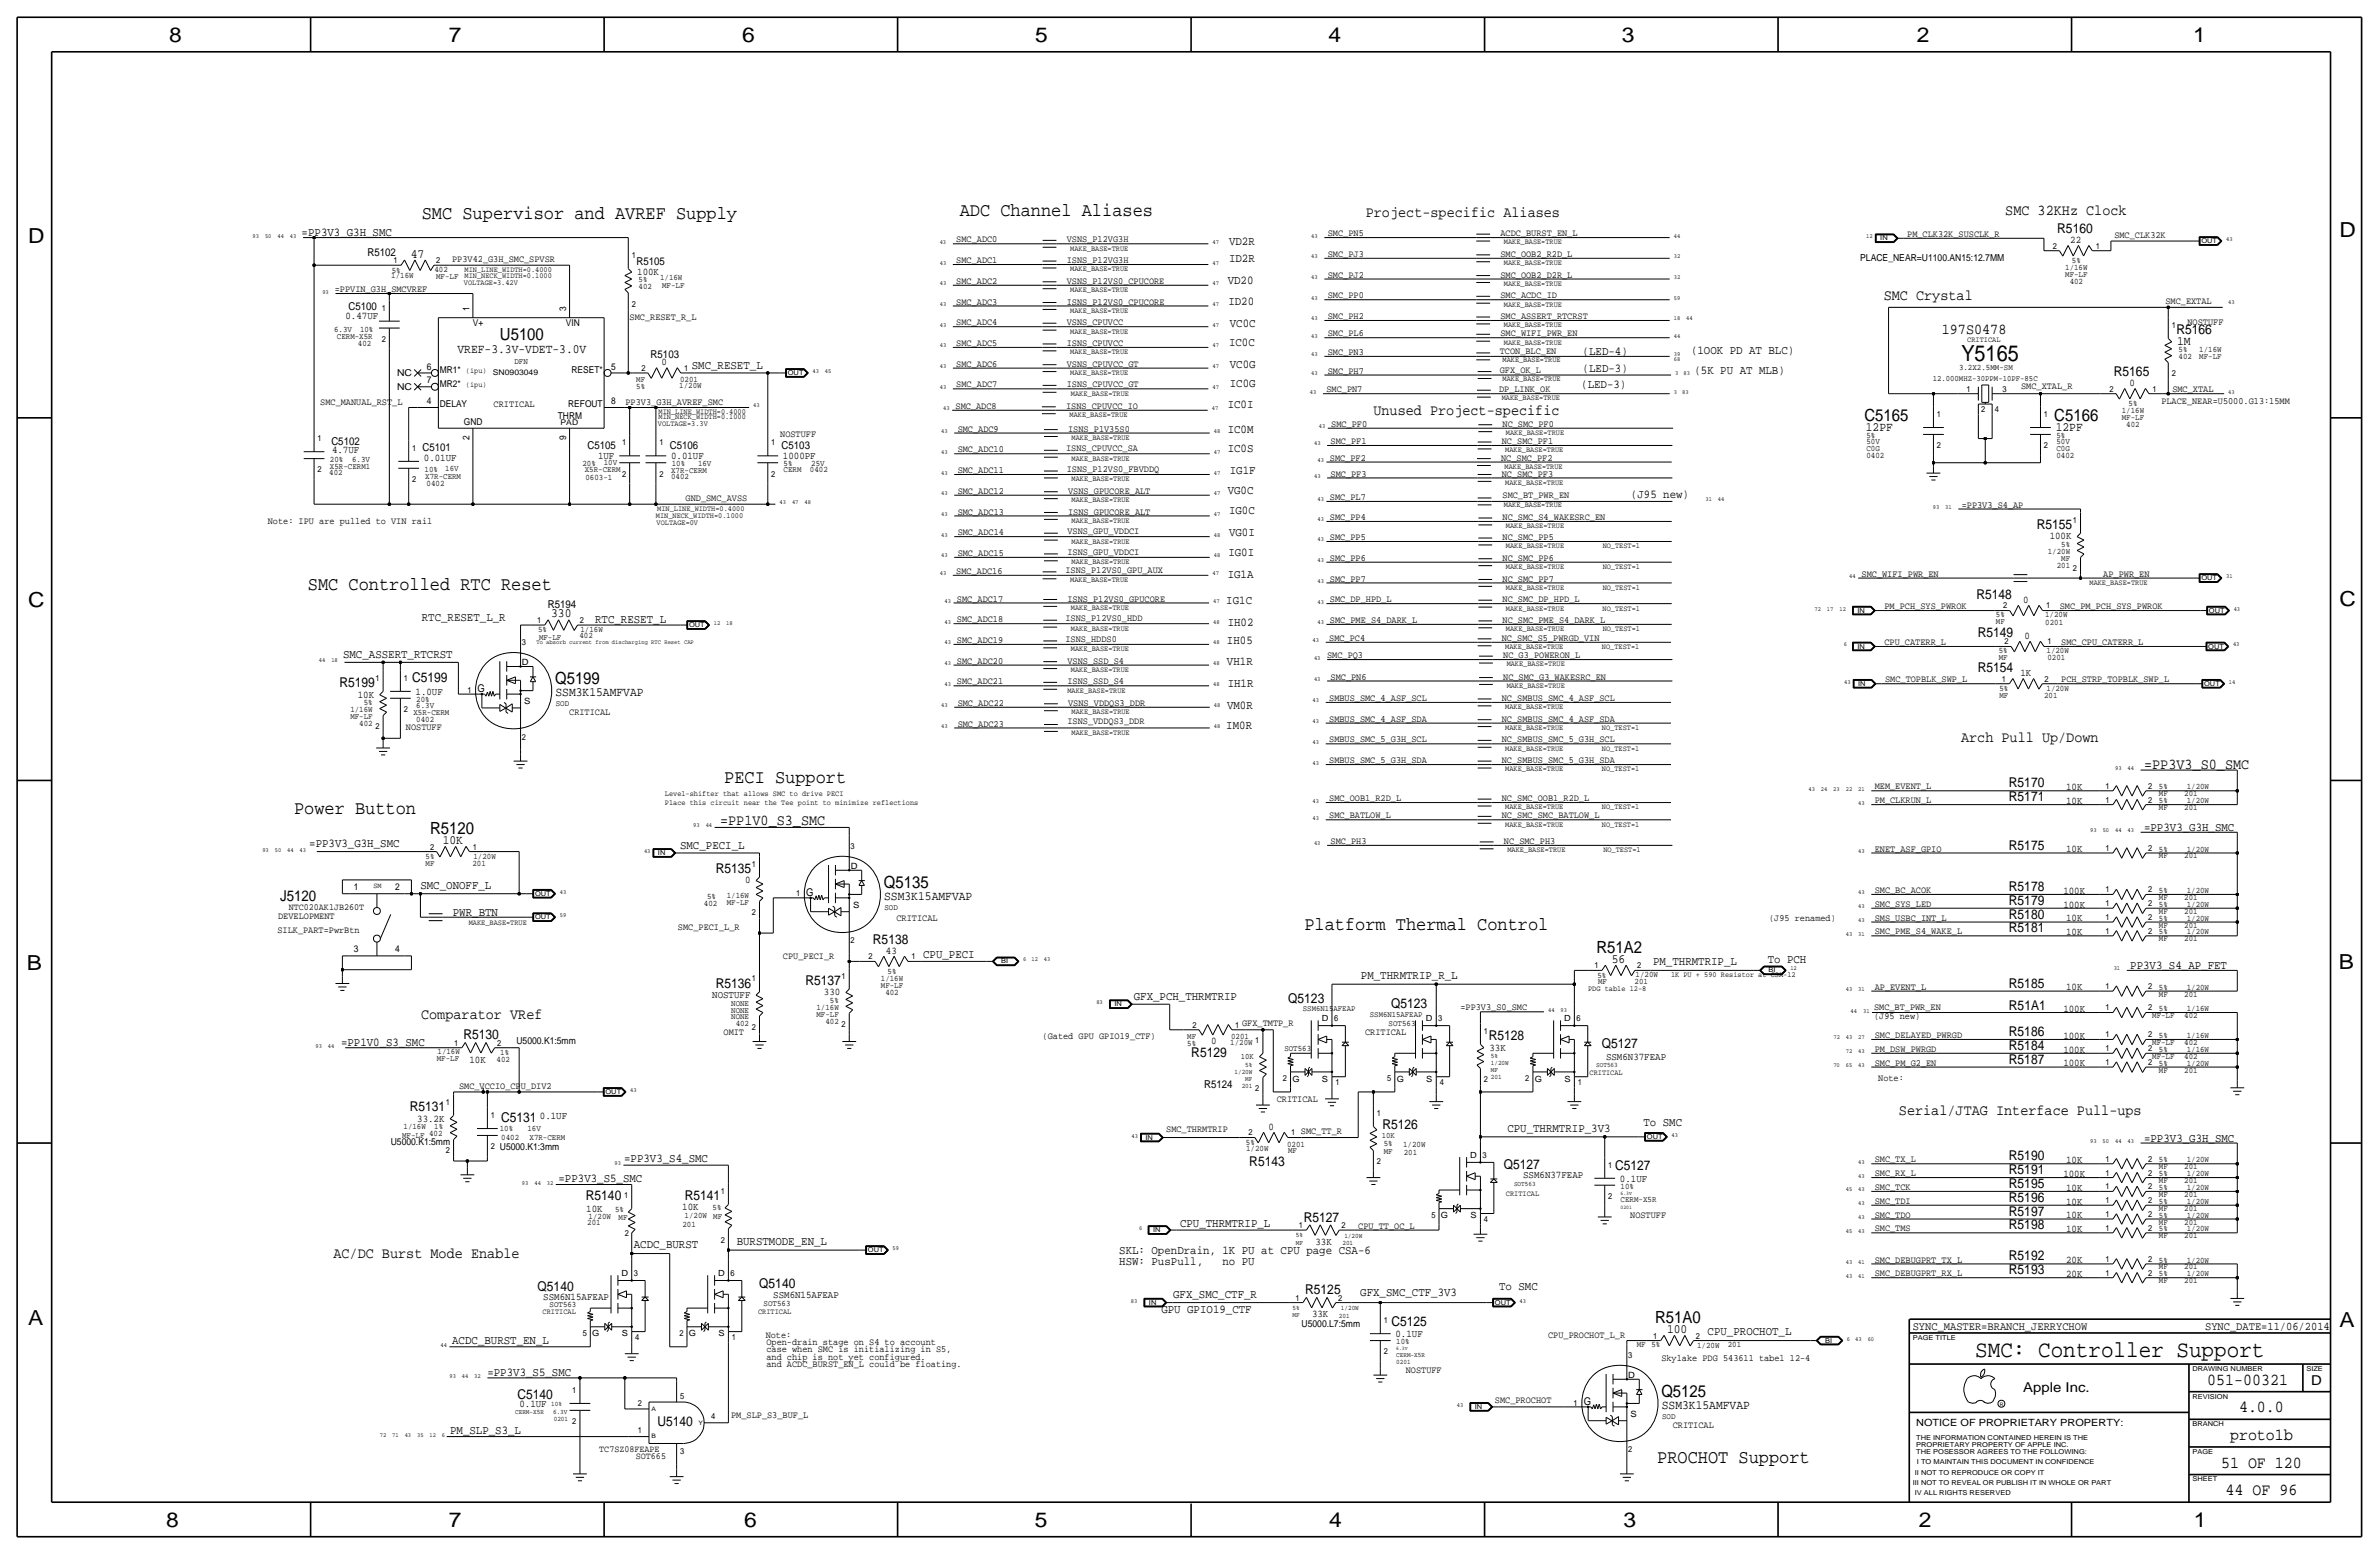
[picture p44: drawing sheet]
<svg xmlns="http://www.w3.org/2000/svg" width="875mm" height="572mm" viewBox="0 0 875 572" stroke-linecap="round" stroke-linejoin="round" font-family="sans-serif">
<defs><g id="words">
<text font-size="8.6" x="726.5" y="499.1">SMC: Controller Support</text>
<text font-size="8.2" x="721.4" y="132.8">Y5165</text>
<g font-size="7.6">
<text x="62.2" y="15.5">8</text>
<text x="165" y="15.5">7</text>
<text x="273" y="15.5">6</text>
<text x="380.7" y="15.5">5</text>
<text x="488.6" y="15.5">4</text>
<text x="596.6" y="15.5">3</text>
<text x="705.1" y="15.5">2</text>
<text x="806.7" y="15.5">1</text>
<text x="10.4" y="89.4">D</text>
<text x="860.5" y="87.1">D</text>
<text x="10.4" y="223.3">C</text>
<text x="860.5" y="222.8">C</text>
<text x="9.8" y="356.6">B</text>
<text x="860.2" y="356.4">B</text>
<text x="10.4" y="487.4">A</text>
<text x="860.5" y="488.2">A</text>
<text x="61.2" y="561.6">8</text>
<text x="165" y="561.6">7</text>
<text x="273.8" y="561.6">6</text>
<text x="380.7" y="561.6">5</text>
<text x="488.9" y="561.6">4</text>
<text x="597.1" y="561.6">3</text>
<text x="705.8" y="561.6">2</text>
<text x="806.9" y="561.6">1</text>
</g>
<g font-size="7">
<text x="155.1" y="80.5">SMC Supervisor and AVREF Supply</text>
<text x="353" y="79.5">ADC Channel Aliases</text>
<text x="113.2" y="216.9">SMC Controlled RTC Reset</text>
<text x="266.4" y="287.8">PECI Support</text>
<text x="108.2" y="299.2">Power Button</text>
<text x="479.8" y="342.1">Platform Thermal Control</text>
<text x="609.5" y="538">PROCHOT Support</text>
</g>
<g font-size="6.2">
<text x="183.9" y="125.2">U5100</text>
<text x="685.7" y="154.7">C5165</text>
<text x="755.6" y="154.7">C5166</text>
<text x="204.2" y="251.5">Q5199</text>
<text x="158.2" y="306.8">R5120</text>
<text x="325.1" y="326.4">Q5135</text>
<text x="587.2" y="350.5">R51A2</text>
<text x="608.8" y="486.7">R51A0</text>
<text x="811.9" y="509.3">051-00321</text>
<text x="611.1" y="513.6">Q5125</text>
<text x="823.6" y="519.4">4.0.0</text>
<text x="820.3" y="529.6">proto1b</text>
<text x="817" y="539.8">51 OF 120</text>
<text x="818.6" y="549.9">44 OF 96</text>
</g>
<g font-size="5.6">
<text x="502.4" y="79.8">Project-specific Aliases</text>
<text x="737.6" y="79">SMC 32KHz Clock</text>
<text x="692.9" y="110.5">SMC Crystal</text>
<text x="714.2" y="122.9">197S0478</text>
<text x="505.2" y="152.7">Unused Project-specific</text>
<text x="721.3" y="273.1">Arch Pull Up/Down</text>
<text x="788.6" y="282.7">=PP3V3_S0_SMC</text>
<text x="264.9" y="303.5">=PP1V0_S3_SMC</text>
<text x="154.9" y="374.9">Comparator VRef</text>
<text x="698.4" y="410.2">Serial/JTAG Interface Pull-ups</text>
<text x="122.6" y="462.8">AC/DC Burst Mode Enable</text>
</g>
<text font-size="5.5" x="103" y="331.5">J5120</text>
<g font-size="5">
<text x="756.7" y="85.9">R5160</text>
<text x="800.6" y="122.9">R5166</text>
<text x="777.5" y="138.4">R5165</text>
<text x="749.2" y="194.6">R5155</text>
<text x="727" y="220.5">R5148</text>
<text x="727.5" y="234.4">R5149</text>
<text x="151.6" y="251">C5199</text>
<text x="727.5" y="247.1">R5154</text>
<text x="124.8" y="252.7">R5199</text>
<text x="738.9" y="289.6">R5170</text>
<text x="738.9" y="294.6">R5171</text>
<text x="738.9" y="312.4">R5175</text>
<text x="263.3" y="321.1">R5135</text>
<text x="738.9" y="327.7">R5178</text>
<text x="738.9" y="332.7">R5179</text>
<text x="738.9" y="337.8">R5180</text>
<text x="321.1" y="347.2">R5138</text>
<text x="738.9" y="342.9">R5181</text>
<text x="263.3" y="363.2">R5136</text>
<text x="296.3" y="362.2">R5137</text>
<text x="738.9" y="363.2">R5185</text>
<text x="473.8" y="368.8">Q5123</text>
<text x="511.7" y="370.8">Q5123</text>
<text x="738.9" y="371.6">R51A1</text>
<text x="170.5" y="382.3">R5130</text>
<text x="547.6" y="382.5">R5128</text>
<text x="738.9" y="381">R5186</text>
<text x="438.2" y="388.6">R5129</text>
<text x="589.2" y="385.3">Q5127</text>
<text x="738.9" y="386.1">R5184</text>
<text x="738.9" y="391.2">R5187</text>
<text x="150.7" y="408.7">R5131</text>
<text x="184.4" y="412.5">C5131</text>
<text x="508.5" y="415.3">R5126</text>
<text x="459.5" y="428.8">R5143</text>
<text x="553.1" y="429.8">Q5127</text>
<text x="594.1" y="430.3">C5127</text>
<text x="738.9" y="431.8">R5191</text>
<text x="738.9" y="426.7">R5190</text>
<text x="738.9" y="436.9">R5195</text>
<text x="215.5" y="441.5">R5140</text>
<text x="251.8" y="441.5">R5141</text>
<text x="738.9" y="442">R5196</text>
<text x="479.6" y="449.6">R5127</text>
<text x="738.9" y="447">R5197</text>
<text x="738.9" y="452.1">R5198</text>
<text x="738.9" y="463.6">R5192</text>
<text x="279.3" y="473.7">Q5140</text>
<text x="738.9" y="468.6">R5193</text>
<text x="197.7" y="474.7">Q5140</text>
<text x="480.1" y="476">R5125</text>
<text x="511.8" y="487.7">C5125</text>
<text x="850.1" y="509.3">D</text>
<text x="190.4" y="514.6">C5140</text>
<text x="744.2" y="511.8">Apple Inc.</text>
<text x="241.8" y="524.5">U5140</text>
</g>
<g font-size="4.7">
<text x="151.1" y="94.7">47</text>
<text x="168.3" y="129.8">VREF-3.3V-VDET-3.0V</text>
<text x="800.8" y="126.7">1M</text>
<text x="686.3" y="158.5">12PF</text>
<text x="756.1" y="158.5">12PF</text>
<text x="202.7" y="227.1">330</text>
<text x="204.3" y="256.1">SSM3K15AMFVAP</text>
<text x="162.8" y="310.4">10K</text>
<text x="325.2" y="331">SSM3K15AMFVAP</text>
<text x="592.8" y="354.1">56</text>
<text x="613.2" y="490.2">100</text>
<text x="611.2" y="518.2">SSM3K15AMFVAP</text>
</g>
<g font-size="4.4">
<text x="110.9" y="86.6">=PP3V3_G3H_SMC</text>
<text x="452.1" y="90.2">VD2R</text>
<text x="452.1" y="96.3">ID2R</text>
<text x="451.6" y="104.4">VD20</text>
<text x="451.8" y="112.3">ID20</text>
<text x="452.3" y="120.4">VC0C</text>
<text x="452.1" y="127.3">IC0C</text>
<text x="582.1" y="130.6">(LED-4)</text>
<text x="622" y="130.3">(1OOK PD AT BLC)</text>
<text x="254.5" y="135.6">SMC_RESET_L</text>
<text x="452.3" y="135.4">VC0G</text>
<text x="582.1" y="136.9">(LED-3)</text>
<text x="623.3" y="137.4">(5K PU AT MLB)</text>
<text x="452.3" y="142.5">IC0G</text>
<text x="581.6" y="142.8">(LED-3)</text>
<text x="451.6" y="150.1">IC0I</text>
<text x="451.6" y="159.3">IC0M</text>
<text x="451.6" y="166.1">IC0S</text>
<text x="452.3" y="174.2">IG1F</text>
<text x="451.6" y="181.6">VG0C</text>
<text x="599.9" y="183.1">(J95 new)</text>
<text x="452.1" y="189">IG0C</text>
<text x="452.1" y="197.1">VG0I</text>
<text x="451.8" y="204.5">IG0I</text>
<text x="451.6" y="212.6">IG1A</text>
<text x="451.1" y="222">IG1C</text>
<text x="155.1" y="228.3">RTC_RESET_L_R</text>
<text x="218.9" y="229.1">RTC_RESET_L</text>
<text x="451.6" y="230.1">IH02</text>
<text x="451.3" y="237">IH05</text>
<text x="126.2" y="242.1">SMC_ASSERT_RTCRST</text>
<text x="451.3" y="244.6">VH1R</text>
<text x="451.6" y="252.5">IH1R</text>
<text x="451.3" y="260.9">VM0R</text>
<text x="451.1" y="268.2">IM0R</text>
<text x="788.6" y="305.6">=PP3V3_G3H_SMC</text>
<text x="113.7" y="311.7">=PP3V3_G3H_SMC</text>
<text x="250.1" y="312.2">SMC_PECI_L</text>
<text x="154.6" y="326.9">SMC_ONOFF_L</text>
<text x="166.6" y="336.8">PWR_BTN</text>
<text x="339.5" y="352.3">CPU_PECI</text>
<text x="608" y="354.8">PM_THRMTRIP_L</text>
<text x="650.2" y="354.3">To PCH</text>
<text x="783.5" y="356.4">PP3V3_S4_AP_FET</text>
<text x="500.6" y="360.2">PM_THRMTRIP_R_L</text>
<text x="417" y="367.8">GFX_PCH_THRMTRIP</text>
<text x="125.4" y="384.6">=PP1V0_S3_SMC</text>
<text x="554.4" y="416.3">CPU_THRMTRIP_3V3</text>
<text x="604.5" y="414">To SMC</text>
<text x="788.6" y="419.9">=PP3V3_G3H_SMC</text>
<text x="229.6" y="427.5">=PP3V3_S4_SMC</text>
<text x="205.4" y="434.8">=PP3V3_S5_SMC</text>
<text x="434" y="451.1">CPU_THRMTRIP_L</text>
<text x="233.1" y="459">ACDC_BURST</text>
<text x="271" y="458">BURSTMODE_EN_L</text>
<text x="411.7" y="461">SKL: OpenDrain, 1K PU at CPU page CSA-6</text>
<text x="411.7" y="465.1">HSW: PusPull,</text>
<text x="449.7" y="465.1">no PU</text>
<text x="431.5" y="477.3">GFX_SMC_CTF_R</text>
<text x="500.3" y="476.8">GFX_SMC_CTF_3V3</text>
<text x="551.4" y="474.5">To SMC</text>
<text x="427.2" y="482.9">GPU GPIO19_CTF</text>
<text x="628.1" y="491">CPU_PROCHOT_L</text>
<text x="166.3" y="494.3">ACDC_BURST_EN_L</text>
<text x="179.3" y="506">=PP3V3_S5_SMC</text>
<text x="165.6" y="527.3">PM_SLP_S3_L</text>
</g>
<g font-size="4.3">
<text x="703.5" y="488.9">SYNC_MASTER=BRANCH_JERRYCHOW</text>
<text x="811.1" y="488.9">SYNC_DATE=11/06/2014</text>
</g>
<g font-size="4">
<text x="135.2" y="94.2">R5102</text>
<text x="234.1" y="97.3">R5105</text>
<text x="128.2" y="114">C5100</text>
<text x="239.3" y="131.6">R5103</text>
<text x="121.9" y="163.6">C5102</text>
<text x="155.4" y="165.9">C5101</text>
<text x="216" y="165.1">C5105</text>
<text x="246.3" y="165.1">C5106</text>
<text x="287.5" y="165.1">C5103</text>
<text x="201.5" y="223.5">R5194</text>
<text x="442.9" y="400.3">R5124</text>
</g>
<g font-size="3.9">
<text x="175.6" y="254.5">G</text>
<text x="296.5" y="329.4">G</text>
<text x="582.5" y="516.6">G</text>
</g>
<g font-size="3.8">
<text x="761.5" y="89.4">22</text>
<text x="234.4" y="101.1">100K</text>
<text x="127.1" y="117.3">0.47UF</text>
<text x="243.3" y="134.4">0</text>
<text x="783.3" y="142">0</text>
<text x="122.1" y="166.6">4.7UF</text>
<text x="155.9" y="169.4">0.01UF</text>
<text x="220" y="168.9">1UF</text>
<text x="246.8" y="168.9">0.01UF</text>
<text x="288" y="168.9">1000PF</text>
<text x="753.9" y="198.4">100K</text>
<text x="744.2" y="221.7">0</text>
<text x="744.7" y="235">0</text>
<text x="743.2" y="248.7">1K</text>
<text x="131.6" y="256.5">10K</text>
<text x="152.9" y="255.5">1.0UF</text>
<text x="759.9" y="290.6">10K</text>
<text x="759.9" y="295.7">10K</text>
<text x="759.9" y="313.4">10K</text>
<text x="274" y="324.9">0</text>
<text x="758.9" y="328.7">100K</text>
<text x="758.9" y="333.8">100K</text>
<text x="759.9" y="338.8">10K</text>
<text x="759.9" y="343.9">10K</text>
<text x="325.9" y="350.8">43</text>
<text x="759.9" y="364.2">10K</text>
<text x="262" y="367">NOSTUFF</text>
<text x="303" y="366">330</text>
<text x="758.9" y="372.1">100K</text>
<text x="758.9" y="382">100K</text>
<text x="445.5" y="384">0</text>
<text x="547.8" y="386.3">33K</text>
<text x="590.7" y="389.9">SSM6N37FEAP</text>
<text x="758.9" y="387.1">100K</text>
<text x="172.7" y="390.9">10K</text>
<text x="758.9" y="392.2">100K</text>
<text x="153.5" y="412.5">33.2K</text>
<text x="198.6" y="411.5">0.1UF</text>
<text x="466.6" y="415.5">0</text>
<text x="759.9" y="427.7">10K</text>
<text x="560.2" y="433.3">SSM6N37FEAP</text>
<text x="595.8" y="434.6">0.1UF</text>
<text x="758.9" y="432.8">100K</text>
<text x="759.9" y="437.9">10K</text>
<text x="759.9" y="443">10K</text>
<text x="215.7" y="445.8">10K</text>
<text x="251" y="445">10K</text>
<text x="759.9" y="448.1">10K</text>
<text x="759.9" y="453.1">10K</text>
<text x="483.8" y="457.7">33K</text>
<text x="759.9" y="464.6">20K</text>
<text x="759.9" y="469.6">20K</text>
<text x="199.8" y="478">SSM6N15AFEAP</text>
<text x="284.4" y="477.3">SSM6N15AFEAP</text>
<text x="482.6" y="484.4">33K</text>
<text x="513.3" y="491.7">0.1UF</text>
<text x="191.1" y="517.4">0.1UF</text>
</g>
<text font-size="3.7" x="704.8" y="524.5">NOTICE OF PROPRIETARY PROPERTY:</text>
<g font-size="3.5">
<text x="351.7" y="89.2">SMC_ADC0</text>
<text x="392.4" y="89.2">VSNS_P12VG3H</text>
<text x="488.4" y="86.9">SMC_PN5</text>
<text x="551.9" y="86.9">ACDC_BURST_EN_L</text>
<text x="701.5" y="87.1">PM_CLK32K_SUSCLK_R</text>
<text x="777.7" y="87.6">SMC_CLK32K</text>
<text x="488.4" y="94.5">SMC_PJ3</text>
<text x="551.9" y="94.5">SMC_OOB2_R2D_L</text>
<text x="166.3" y="96.5">PP3V42_G3H_SMC_SPVSR</text>
<text x="351.7" y="96.8">SMC_ADC1</text>
<text x="392.4" y="96.8">ISNS_P12VG3H</text>
<text x="684.2" y="96">PLACE_NEAR=U1100.AN15:12.7MM</text>
<text x="123.1" y="107.4">=PPVIN_G3H_SMCVREF</text>
<text x="351.7" y="104.4">SMC_ADC2</text>
<text x="392.4" y="104.4">VSNS_P12VS0_CPUCORE</text>
<text x="488.4" y="102.1">SMC_PJ2</text>
<text x="551.9" y="102.1">SMC_OOB2_D2R_L</text>
<text x="351.7" y="112">SMC_ADC3</text>
<text x="392.4" y="112">ISNS_P12VS0_CPUCORE</text>
<text x="488.4" y="109.7">SMC_PP0</text>
<text x="551.9" y="109.7">SMC_ACDC_ID</text>
<text x="796.5" y="111.8">SMC_EXTAL</text>
<text x="172.7" y="114.3" transform="rotate(-90 172.7 114.3)">1</text>
<text x="173.9" y="119.9">V+</text>
<text x="208.2" y="119.9">VIN</text>
<text x="208.2" y="114.3" transform="rotate(-90 208.2 114.3)">3</text>
<text x="231.6" y="117.6">SMC_RESET_R_L</text>
<text x="351.7" y="119.6">SMC_ADC4</text>
<text x="392.4" y="119.6">VSNS_CPUVCC</text>
<text x="488.4" y="117.3">SMC_PH2</text>
<text x="551.9" y="117.3">SMC_ASSERT_RTCRST</text>
<text x="804.6" y="119.4">NOSTUFF</text>
<text x="488.4" y="123.7">SMC_PL6</text>
<text x="551.9" y="123.7">SMC_WIFI_PWR_EN</text>
<text x="351.7" y="127.3">SMC_ADC5</text>
<text x="392.4" y="127.3">ISNS_CPUVCC</text>
<text x="488.4" y="130.6">SMC_PN3</text>
<text x="551.6" y="130">TCON_BLC_EN</text>
<text x="157" y="135.9">6</text>
<text x="161.7" y="137.2">MR1*</text>
<text x="210.2" y="137.2">RESET*</text>
<text x="224.7" y="135.9">5</text>
<text x="351.7" y="134.9">SMC_ADC6</text>
<text x="392.4" y="134.9">VSNS_CPUVCC_GT</text>
<text x="488.4" y="137.4">SMC_PH7</text>
<text x="551.6" y="137.2">GFX_OK_L</text>
<text x="146.1" y="143.5">NC</text>
<text x="146.1" y="138.4">NC</text>
<text x="157" y="141">7</text>
<text x="161.7" y="142.2">MR2*</text>
<text x="351.7" y="142.5">SMC_ADC7</text>
<text x="392.4" y="142.5">ISNS_CPUVCC_GT</text>
<text x="743.4" y="143">SMC_XTAL_R</text>
<text x="117.8" y="148.8">SMC_MANUAL_RST_L</text>
<text x="157" y="148.6">4</text>
<text x="161.7" y="149.9">DELAY</text>
<text x="181.6" y="149.9">CRITICAL</text>
<text x="209" y="149.9">REFOUT</text>
<text x="224.7" y="148.6">8</text>
<text x="230.1" y="148.8">PP3V3_G3H_AVREF_SMC</text>
<text x="487.9" y="144.3">SMC_PN7</text>
<text x="551.4" y="144">DP_LINK_OK</text>
<text x="795" y="148.6">PLACE_NEAR=U5000.G13:15MM</text>
<text x="799" y="144.3">SMC_XTAL</text>
<text x="205.2" y="153.9">THRM</text>
<text x="351.5" y="150.4">SMC_ADC8</text>
<text x="392.1" y="150.4">ISNS_CPUVCC_IO</text>
<text x="170.6" y="156.5">GND</text>
<text x="172.7" y="161.7" transform="rotate(-90 172.7 161.7)">2</text>
<text x="208.2" y="161.7" transform="rotate(-90 208.2 161.7)">9</text>
<text x="287" y="160.8">NOSTUFF</text>
<text x="352.2" y="158.8">SMC_ADC9</text>
<text x="392.9" y="158.8">ISNS_P1V35S0</text>
<text x="489.7" y="157">SMC_PF0</text>
<text x="552.7" y="157">NC_SMC_PF0</text>
<text x="352.2" y="166.4">SMC_ADC10</text>
<text x="392.1" y="165.9">ISNS_CPUVCC_SA</text>
<text x="489.4" y="163.3">SMC_PF1</text>
<text x="552.4" y="163.3">NC_SMC_PF1</text>
<text x="352.2" y="174">SMC_ADC11</text>
<text x="392.4" y="173.5">ISNS_P12VS0_FBVDDQ</text>
<text x="489.2" y="169.4">SMC_PF2</text>
<text x="552.1" y="169.4">NC_SMC_PF2</text>
<text x="489.4" y="175.3">SMC_PF3</text>
<text x="552.4" y="175.3">NC_SMC_PF3</text>
<text x="252.2" y="184.4">GND_SMC_AVSS</text>
<text x="352.2" y="181.6">SMC_ADC12</text>
<text x="392.9" y="181.6">VSNS_GPUCORE_ALT</text>
<text x="489.2" y="183.9">SMC_PL7</text>
<text x="552.7" y="183.1">SMC_BT_PWR_EN</text>
<text x="352.3" y="189.2">SMC_ADC13</text>
<text x="392.9" y="189.2">ISNS_GPUCORE_ALT</text>
<text x="489.2" y="191.3">SMC_PP4</text>
<text x="552.7" y="191.3">NC_SMC_S4_WAKESRC_EN</text>
<text x="721.6" y="186.7">=PP3V3_S4_AP</text>
<text x="98.5" y="192.8">Note: IPU are pulled to VIN rail</text>
<text x="352.2" y="196.8">SMC_ADC14</text>
<text x="392.6" y="196.3">VSNS_GPU_VDDCI</text>
<text x="392.6" y="204">ISNS_GPU_VDDCI</text>
<text x="489.2" y="198.6">SMC_PP5</text>
<text x="552.7" y="198.6">NC_SMC_PP5</text>
<text x="352.2" y="204.5">SMC_ADC15</text>
<text x="489.2" y="206.3">SMC_PP6</text>
<text x="552.7" y="206.2">NC_SMC_PP6</text>
<text x="351.7" y="211.1">SMC_ADC16</text>
<text x="391.9" y="210.6">ISNS_P12VS0_GPU_AUX</text>
<text x="489.2" y="213.9">SMC_PP7</text>
<text x="552.7" y="213.9">NC_SMC_PP7</text>
<text x="684.7" y="212.1">SMC_WIFI_PWR_EN</text>
<text x="773.6" y="212.1">AP_PWR_EN</text>
<text x="352" y="221.2">SMC_ADC17</text>
<text x="392.6" y="221.2">ISNS_P12VS0_GPUCORE</text>
<text x="489.2" y="221.5">SMC_DP_HPD_L</text>
<text x="552.7" y="221.5">NC_SMC_DP_HPD_L</text>
<text x="693.1" y="224">PM_PCH_SYS_PWROK</text>
<text x="757.6" y="224">SMC_PM_PCH_SYS_PWROK</text>
<text x="352" y="228.9">SMC_ADC18</text>
<text x="391.9" y="228.3">ISNS_P12VS0_HDD</text>
<text x="489.2" y="229.1">SMC_PME_S4_DARK_L</text>
<text x="552.7" y="229.1">NC_SMC_PME_S4_DARK_L</text>
<text x="352" y="236.5">SMC_ADC19</text>
<text x="391.9" y="236">ISNS_HDDS0</text>
<text x="488.9" y="235.7">SMC_PC4</text>
<text x="552.4" y="235.7">NC_SMC_S5_PWRGD_VIN</text>
<text x="693.1" y="237.2">CPU_CATERR_L</text>
<text x="758.1" y="237.2">SMC_CPU_CATERR_L</text>
<text x="352" y="244.1">SMC_ADC20</text>
<text x="392.6" y="244.1">VSNS_SSD_S4</text>
<text x="488.1" y="241.8">SMC_PQ3</text>
<text x="552.9" y="242.1">NC_G3_POWERON_L</text>
<text x="352" y="251.7">SMC_ADC21</text>
<text x="392.6" y="251.7">ISNS_SSD_S4</text>
<text x="489.4" y="249.9">SMC_PN6</text>
<text x="552.9" y="249.9">NC_SMC_G3_WAKESRC_EN</text>
<text x="693.4" y="251">SMC_TOPBLK_SWP_L</text>
<text x="758.1" y="251">PCH_STRP_TOPBLK_SWP_L</text>
<text x="488.9" y="257.8">SMBUS_SMC_4_ASF_SCL</text>
<text x="552.4" y="257.8">NC_SMBUS_SMC_4_ASF_SCL</text>
<text x="209.4" y="262.9">CRITICAL</text>
<text x="352.2" y="259.6">SMC_ADC22</text>
<text x="392.9" y="259.6">VSNS_VDDQS3_DDR</text>
<text x="149.3" y="268.5">NOSTUFF</text>
<text x="352.2" y="267.2">SMC_ADC23</text>
<text x="392.6" y="266.2">ISNS_VDDQS3_DDR</text>
<text x="488.9" y="265.4">SMBUS_SMC_4_ASF_SDA</text>
<text x="552.4" y="265.4">NC_SMBUS_SMC_4_ASF_SDA</text>
<text x="488.9" y="273.1">SMBUS_SMC_5_G3H_SCL</text>
<text x="552.4" y="273">NC_SMBUS_SMC_5_G3H_SCL</text>
<text x="488.9" y="280.7">SMBUS_SMC_5_G3H_SDA</text>
<text x="552.4" y="280.7">NC_SMBUS_SMC_5_G3H_SDA</text>
<text x="689.6" y="290.3">MEM_EVENT_L</text>
<text x="488.9" y="294.6">SMC_OOB1_R2D_L</text>
<text x="552.4" y="294.6">NC_SMC_OOB1_R2D_L</text>
<text x="689.6" y="295.4">PM_CLKRUN_L</text>
<text x="488.9" y="301">SMC_BATLOW_L</text>
<text x="552.4" y="301">NC_SMC_SMC_BATLOW_L</text>
<text x="489.4" y="310.4">SMC_PH3</text>
<text x="553.2" y="310.4">NC_SMC_PH3</text>
<text x="689.6" y="313.2">ENET_ASF_GPIO</text>
<text x="130.2" y="327.4">1</text>
<text x="145.4" y="327.4">2</text>
<text x="689.6" y="328.4">SMC_BC_ACOK</text>
<text x="106.2" y="334.5">NTC020AK1JB260T</text>
<text x="689.6" y="333.5">SMC_SYS_LED</text>
<text x="102.3" y="337.8">DEVELOPMENT</text>
<text x="329.8" y="338.6">CRITICAL</text>
<text x="650.7" y="338.6">(J95 renamed)</text>
<text x="689.6" y="338.6">SMS_USBC_INT_L</text>
<text x="102.1" y="343.2">SILK_PART=PwrBtn</text>
<text x="249.4" y="342.1">SMC_PECI_L_R</text>
<text x="689.6" y="343.7">SMC_PME_S4_WAKE_L</text>
<text x="130.2" y="350.3">3</text>
<text x="145.4" y="350.3">4</text>
<text x="288" y="352.8">CPU_PECI_R</text>
<text x="689.6" y="364">AP_EVENT_L</text>
<text x="537.2" y="371.3">=PP3V3_S0_SMC</text>
<text x="689.3" y="371.3">SMC_BT_PWR_EN</text>
<text x="456.9" y="377.2">GFX_TMTP_R</text>
<text x="689.3" y="374.9">(J95 new)</text>
<text x="266.1" y="380.7">OMIT</text>
<text x="383.5" y="382">(Gated GPU GPIO19_CTF)</text>
<text x="502.1" y="380.7">CRITICAL</text>
<text x="689.6" y="381.8">SMC_DELAYED_PWRGD</text>
<text x="189.9" y="384">U5000.K1:5mm</text>
<text x="689.6" y="386.8">PM_DSW_PWRGD</text>
<text x="689.6" y="391.9">SMC_PM_G2_EN</text>
<text x="168.9" y="400.6">SMC_VCCIO_CPU_DIV2</text>
<text x="690.8" y="397.5">Note:</text>
<text x="469.6" y="405.1">CRITICAL</text>
<text x="429" y="416.3">SMC_THRMTRIP</text>
<text x="478.5" y="417.1">SMC_TT_R</text>
<text x="143.7" y="421.1">U5000.K1:5mm</text>
<text x="183.8" y="422.9">U5000.K1:3mm</text>
<text x="689.6" y="427.5">SMC_TX_L</text>
<text x="689.6" y="432.6">SMC_RX_L</text>
<text x="689.6" y="437.6">SMC_TCK</text>
<text x="689.6" y="442.7">SMC_TDI</text>
<text x="599.6" y="447.8">NOSTUFF</text>
<text x="689.6" y="447.8">SMC_TDO</text>
<text x="499.6" y="451.9">CPU_TT_OC_L</text>
<text x="689.6" y="452.9">SMC_TMS</text>
<text x="689.6" y="464.3">SMC_DEBUGPRT_TX_L</text>
<text x="689.6" y="469.4">SMC_DEBUGPRT_RX_L</text>
<text x="281.6" y="492">Note:</text>
<text x="478.7" y="487.9">U5000.L7:5mm</text>
<text x="569.4" y="492">CPU_PROCHOT_L_R</text>
<text x="281.9" y="494.5">Open-drain stage on S4 to account</text>
<text x="281.9" y="497.3">case when SMC is initializing in S5,</text>
<text x="281.9" y="502.7">and ACDC_BURST_EN_L could be floating.</text>
<text x="281.9" y="500.1">and chip is not yet configured.</text>
<text x="611.1" y="500.4">Skylake PDG 543611 tabel 12-4</text>
<text x="517.1" y="505">NOSTUFF</text>
<text x="549.9" y="515.9">SMC_PROCHOT</text>
<text x="268.9" y="521.5">PM_SLP_S3_BUF_L</text>
<text x="615.2" y="525.3">CRITICAL</text>
<text x="220.4" y="533.9">TC7SZ08FEAPE</text>
<text x="233.9" y="536.7">SOT665</text>
</g>
<g font-size="3.2">
<text x="192" y="244.6">D</text>
<text x="192.8" y="259.1">S</text>
<text x="312.9" y="319.5">D</text>
<text x="313.7" y="334">S</text>
<text x="598.9" y="506.7">D</text>
<text x="599.8" y="521.2">S</text>
</g>
<g font-size="3.1">
<text x="232.4" y="95">1</text>
<text x="755.1" y="91.4">2</text>
<text x="770.8" y="91.4">1</text>
<text x="144.1" y="100.3">5%</text>
<text x="144.7" y="96.8">1</text>
<text x="159.8" y="100.1">402</text>
<text x="160.5" y="96.8">2</text>
<text x="759.6" y="99.3">1/16W</text>
<text x="759.6" y="101.9">MF-LF</text>
<text x="762.1" y="96.8">5%</text>
<text x="143.9" y="102.4">1/16W</text>
<text x="160.4" y="102.6">MF-LF</text>
<text x="234.9" y="106.2">402</text>
<text x="234.9" y="103.9">5%</text>
<text x="242.8" y="103.1">1/16W</text>
<text x="243.5" y="105.9">MF-LF</text>
<text x="761.3" y="104.4">402</text>
<text x="232.4" y="112.8">2</text>
<text x="140.4" y="114.3">1</text>
<text x="122.9" y="121.9">6.3V</text>
<text x="123.9" y="124.7">CERM-X5R</text>
<text x="132.4" y="121.9">10%</text>
<text x="140.4" y="125.7">2</text>
<text x="798.8" y="120.6">1</text>
<text x="131.7" y="127.3">402</text>
<text x="801.3" y="129.5">5%</text>
<text x="808.9" y="129.5">1/16W</text>
<text x="189.2" y="133.9">DFN</text>
<text x="235.9" y="136.4">2</text>
<text x="251.7" y="136.4">1</text>
<text x="720.6" y="136.1">3.2X2.5MM-SM</text>
<text x="801.3" y="132.1">402</text>
<text x="808.9" y="132.1">MF-LF</text>
<text x="234" y="143">5%</text>
<text x="234" y="140.5">MF</text>
<text x="249.8" y="142.7">1/20W</text>
<text x="250.1" y="140.5">0201</text>
<text x="798.8" y="138.4">2</text>
<text x="723.3" y="144">1</text>
<text x="736.5" y="144">3</text>
<text x="775.9" y="144">2</text>
<text x="782.9" y="149.4">5%</text>
<text x="791.7" y="144">1</text>
<text x="712.4" y="153.4">1</text>
<text x="728.7" y="151.6">2</text>
<text x="733.8" y="151.6">4</text>
<text x="751.8" y="153.4">1</text>
<text x="780.4" y="154.4">MF-LF</text>
<text x="780.4" y="151.9">1/16W</text>
<text x="686.5" y="161">5%</text>
<text x="756.4" y="161">5%</text>
<text x="782.1" y="157">402</text>
<text x="116.8" y="162.3">1</text>
<text x="151.6" y="165.9">1</text>
<text x="228.8" y="163.8">1</text>
<text x="242.5" y="163.8">1</text>
<text x="283.7" y="163.8">1</text>
<text x="686.5" y="165.9">C0G</text>
<text x="686.5" y="163.3">50V</text>
<text x="712.4" y="164.8">2</text>
<text x="751.8" y="164.8">2</text>
<text x="756.4" y="163.3">50V</text>
<text x="756.4" y="165.9">C0G</text>
<text x="116.8" y="173.7">2</text>
<text x="121.4" y="172.5">X5R-CERM1</text>
<text x="121.4" y="169.9">20%</text>
<text x="129.5" y="169.9">6.3V</text>
<text x="156.2" y="173.5">10%</text>
<text x="163.8" y="173.2">16V</text>
<text x="214.2" y="171.2">20%</text>
<text x="215.1" y="173.7">X5R-CERM</text>
<text x="222.1" y="170.9">10V</text>
<text x="246.8" y="174">X7R-CERM</text>
<text x="247.1" y="171.4">10%</text>
<text x="256.7" y="171.2">16V</text>
<text x="288.2" y="173.7">CERM</text>
<text x="288.2" y="171.5">5%</text>
<text x="297.9" y="173.7">0402</text>
<text x="298.4" y="171.5">25V</text>
<text x="686.5" y="168.4">0402</text>
<text x="756.4" y="168.4">0402</text>
<text x="121.1" y="174.8">402</text>
<text x="151.6" y="177.3">2</text>
<text x="156.4" y="176.3">X7R-CERM</text>
<text x="156.9" y="178.6">0402</text>
<text x="215.3" y="176.5">0603-1</text>
<text x="228.8" y="175.3">2</text>
<text x="242.5" y="175.3">2</text>
<text x="246.8" y="176.3">0402</text>
<text x="283.7" y="175.3">2</text>
<text x="762.5" y="192.3">1</text>
<text x="753.2" y="203.7">1/20W</text>
<text x="758.1" y="201.2">5%</text>
<text x="756.5" y="208.8">201</text>
<text x="758.1" y="206.2">MF</text>
<text x="762.5" y="210.1">2</text>
<text x="734.1" y="226.8">5%</text>
<text x="736.8" y="223.8">2</text>
<text x="752.2" y="227.1">1/20W</text>
<text x="752.6" y="223.8">1</text>
<text x="197.6" y="229.1">1</text>
<text x="197.9" y="232.4">5%</text>
<text x="213.3" y="229.1">2</text>
<text x="213.5" y="232.4">1/16W</text>
<text x="734.1" y="229.4">MF</text>
<text x="752.3" y="229.9">0201</text>
<text x="192" y="237.2">3</text>
<text x="198.3" y="235.2">MF-LF</text>
<text x="213.1" y="234.7">402</text>
<text x="737.3" y="237">2</text>
<text x="753.1" y="237">1</text>
<text x="735.2" y="240.3">5%</text>
<text x="735.2" y="242.6">MF</text>
<text x="752.7" y="240.3">1/20W</text>
<text x="753.1" y="242.8">0201</text>
<text x="138.1" y="250.4">1</text>
<text x="148.5" y="250.4">1</text>
<text x="736.3" y="250.7">1</text>
<text x="752" y="250.7">2</text>
<text x="171.9" y="254.8">1</text>
<text x="735.4" y="254">5%</text>
<text x="735.4" y="256.5">MF</text>
<text x="751.9" y="256.8">201</text>
<text x="752.7" y="254">1/20W</text>
<text x="128.9" y="261.9">1/16W</text>
<text x="133.8" y="259.3">5%</text>
<text x="148.5" y="261.9">2</text>
<text x="152.1" y="262.9">X5R-CERM</text>
<text x="153.1" y="258.1">20%</text>
<text x="153.1" y="260.4">6.3V</text>
<text x="204.4" y="259.6">SOD</text>
<text x="128.9" y="264.4">MF-LF</text>
<text x="132.2" y="267">402</text>
<text x="138.1" y="268.2">2</text>
<text x="153.1" y="265.4">0402</text>
<text x="192" y="272">2</text>
<text x="774.4" y="290.1">1</text>
<text x="790.1" y="290.1">2</text>
<text x="794.1" y="290.3">5%</text>
<text x="794.1" y="292.9">MF</text>
<text x="803.4" y="292.9">201</text>
<text x="804.3" y="290.3">1/20W</text>
<text x="774.4" y="295.1">1</text>
<text x="790.1" y="295.1">2</text>
<text x="794.1" y="295.4">5%</text>
<text x="794.1" y="297.9">MF</text>
<text x="803.4" y="297.9">201</text>
<text x="804.3" y="295.4">1/20W</text>
<text x="156.5" y="316">5%</text>
<text x="158.2" y="312.4">2</text>
<text x="173.9" y="312.4">1</text>
<text x="174.1" y="315.7">1/20W</text>
<text x="312.9" y="312.2">3</text>
<text x="774.4" y="312.9">1</text>
<text x="790.1" y="312.9">2</text>
<text x="794.1" y="315.7">MF</text>
<text x="794.1" y="313.2">5%</text>
<text x="803.4" y="315.7">201</text>
<text x="804.3" y="313.2">1/20W</text>
<text x="156.5" y="318.5">MF</text>
<text x="173.7" y="318.5">201</text>
<text x="276.6" y="318.8">1</text>
<text x="292.8" y="329.7">1</text>
<text x="774.4" y="328.2">1</text>
<text x="790.1" y="328.2">2</text>
<text x="794.1" y="328.4">5%</text>
<text x="804.3" y="328.4">1/20W</text>
<text x="258.9" y="333.2">402</text>
<text x="260" y="330.7">5%</text>
<text x="267.3" y="332.7">MF-LF</text>
<text x="267.3" y="330.2">1/16W</text>
<text x="325.3" y="334.5">SOD</text>
<text x="774.4" y="333.2">1</text>
<text x="790.1" y="333.2">2</text>
<text x="794.1" y="333.5">5%</text>
<text x="794.1" y="331">MF</text>
<text x="803.4" y="331">201</text>
<text x="804.3" y="333.5">1/20W</text>
<text x="276.6" y="336.6">2</text>
<text x="774.4" y="338.3">1</text>
<text x="790.1" y="338.3">2</text>
<text x="794.1" y="336">MF</text>
<text x="794.1" y="341.1">MF</text>
<text x="794.1" y="338.6">5%</text>
<text x="803.4" y="336">201</text>
<text x="803.4" y="341.1">201</text>
<text x="804.3" y="338.6">1/20W</text>
<text x="312.9" y="347">2</text>
<text x="774.4" y="343.4">1</text>
<text x="790.1" y="343.4">2</text>
<text x="794.1" y="346.2">MF</text>
<text x="794.1" y="343.7">5%</text>
<text x="803.4" y="346.2">201</text>
<text x="804.3" y="343.7">1/20W</text>
<text x="319.5" y="352.8">2</text>
<text x="335.2" y="352.8">1</text>
<text x="309.6" y="359.9">1</text>
<text x="326.5" y="358.1">5%</text>
<text x="586.4" y="356.1">1</text>
<text x="587.6" y="359.7">5%</text>
<text x="601.6" y="359.4">1/20W</text>
<text x="602.2" y="356.1">2</text>
<text x="276.6" y="360.9">1</text>
<text x="324" y="360.7">1/16W</text>
<text x="324" y="363.2">MF-LF</text>
<text x="325.6" y="365.8">402</text>
<text x="587.8" y="362">MF</text>
<text x="601.2" y="361.7">201</text>
<text x="774.4" y="363.7">1</text>
<text x="790.1" y="363.7">2</text>
<text x="794.1" y="364">5%</text>
<text x="804.3" y="364">1/20W</text>
<text x="268.9" y="369.8">NONE</text>
<text x="300.3" y="371.3">1/16W</text>
<text x="305.3" y="368.8">5%</text>
<text x="774.4" y="371.6">1</text>
<text x="790.1" y="371.6">2</text>
<text x="794.1" y="366.5">MF</text>
<text x="794.1" y="371.9">5%</text>
<text x="803.4" y="366.5">201</text>
<text x="804.3" y="371.9">1/16W</text>
<text x="268.9" y="374.9">NONE</text>
<text x="268.9" y="372.4">NONE</text>
<text x="270.6" y="377.4">402</text>
<text x="300.3" y="373.9">MF-LF</text>
<text x="303.6" y="376.4">402</text>
<text x="309.6" y="377.7">2</text>
<text x="438.6" y="378">2</text>
<text x="454.4" y="378">1</text>
<text x="486.1" y="375.7">D</text>
<text x="490.7" y="375.4">6</text>
<text x="510.8" y="377.4">SOT563</text>
<text x="524.5" y="375.7">D</text>
<text x="529" y="375.4">3</text>
<text x="575.3" y="375.7">D</text>
<text x="579.8" y="375.4">6</text>
<text x="791.6" y="374.4">MF-LF</text>
<text x="803.4" y="374.4">402</text>
<text x="276.6" y="378.7">2</text>
<text x="436.7" y="382">MF</text>
<text x="452.8" y="382">0201</text>
<text x="545.8" y="380.2">1</text>
<text x="774.4" y="381.5">1</text>
<text x="790.1" y="381.5">2</text>
<text x="794.1" y="381.8">5%</text>
<text x="804.3" y="381.8">1/16W</text>
<text x="160.9" y="387.6">1/16W</text>
<text x="167.1" y="384.6">1</text>
<text x="182.8" y="384.6">2</text>
<text x="184" y="387.9">1%</text>
<text x="436.7" y="384.6">5%</text>
<text x="452.5" y="384.3">1/20W 1</text>
<text x="472.4" y="386.6">SOT563</text>
<text x="774.4" y="386.6">1</text>
<text x="790.1" y="386.6">2</text>
<text x="791.6" y="389.4">MF-LF</text>
<text x="791.6" y="384.3">MF-LF</text>
<text x="794.1" y="386.8">5%</text>
<text x="803.4" y="389.4">402</text>
<text x="803.4" y="384.3">402</text>
<text x="804.3" y="386.8">1/16W</text>
<text x="160.7" y="390.1">MF-LF</text>
<text x="182.6" y="390.7">402</text>
<text x="774.4" y="391.7">1</text>
<text x="790.1" y="391.7">2</text>
<text x="794.1" y="391.9">5%</text>
<text x="794.1" y="394.5">MF</text>
<text x="803.4" y="394.5">201</text>
<text x="804.3" y="391.9">1/20W</text>
<text x="461.7" y="401.3">2</text>
<text x="471.9" y="397.5">2</text>
<text x="475.4" y="397.8">G</text>
<text x="486.2" y="397.8">S</text>
<text x="491.2" y="399">1</text>
<text x="510.2" y="397.5">5</text>
<text x="513.7" y="397.8">G</text>
<text x="524.6" y="397.8">S</text>
<text x="529.5" y="399">4</text>
<text x="545.8" y="398">2</text>
<text x="561" y="397.5">2</text>
<text x="564.5" y="397.8">G</text>
<text x="575.4" y="397.8">S</text>
<text x="580.3" y="399">1</text>
<text x="164" y="406.4">1</text>
<text x="180.5" y="411.2">1</text>
<text x="506.4" y="410.5">1</text>
<text x="147.9" y="418.3">MF-LF 402</text>
<text x="148.4" y="415.3">1/16W</text>
<text x="159.7" y="415.3">1%</text>
<text x="183.8" y="415.8">10%</text>
<text x="184.4" y="419.1">0402</text>
<text x="194" y="415.8">16V</text>
<text x="194.8" y="419.1">X7R-CERM</text>
<text x="459.2" y="417.6">2</text>
<text x="474.9" y="417.6">1</text>
<text x="164" y="424.2">2</text>
<text x="180.5" y="422.7">2</text>
<text x="458.3" y="421.1">5%</text>
<text x="458.4" y="423.4">1/20W</text>
<text x="473.4" y="421.6">0201</text>
<text x="473.8" y="424.2">MF</text>
<text x="509" y="421.4">5%</text>
<text x="509" y="424.4">MF</text>
<text x="516.1" y="421.9">1/20W</text>
<text x="516.3" y="424.9">201</text>
<text x="540.7" y="426">D</text>
<text x="545.3" y="425.7">3</text>
<text x="506.4" y="428.2">2</text>
<text x="591.5" y="429.5">1</text>
<text x="774.4" y="427.2">1</text>
<text x="790.1" y="427.2">2</text>
<text x="794.1" y="430">MF</text>
<text x="794.1" y="427.5">5%</text>
<text x="803.4" y="430">201</text>
<text x="804.3" y="427.5">1/20W</text>
<text x="596.1" y="437.1">10%</text>
<text x="774.4" y="437.4">1</text>
<text x="774.4" y="432.3">1</text>
<text x="790.1" y="437.4">2</text>
<text x="790.1" y="432.3">2</text>
<text x="794.1" y="437.6">5%</text>
<text x="794.1" y="435.1">MF</text>
<text x="794.1" y="432.6">5%</text>
<text x="803.4" y="435.1">201</text>
<text x="804.3" y="437.6">1/20W</text>
<text x="804.3" y="432.6">1/20W</text>
<text x="229.6" y="440.7">1</text>
<text x="265.1" y="439.2">1</text>
<text x="591.5" y="440.9">2</text>
<text x="596.1" y="442">CERM-X5R</text>
<text x="774.4" y="442.5">1</text>
<text x="790.1" y="442.5">2</text>
<text x="794.1" y="442.7">5%</text>
<text x="794.1" y="440.2">MF</text>
<text x="803.4" y="440.2">201</text>
<text x="804.3" y="442.7">1/20W</text>
<text x="216.5" y="448.3">1/20W</text>
<text x="226.3" y="445.8">5%</text>
<text x="227.5" y="448.6">MF</text>
<text x="251.8" y="448.1">1/20W</text>
<text x="262.1" y="445">5%</text>
<text x="262.3" y="448.3">MF</text>
<text x="526.5" y="447.8">5</text>
<text x="530" y="448.1">G</text>
<text x="540.8" y="448.1">S</text>
<text x="545.8" y="449.3">4</text>
<text x="774.4" y="447.5">1</text>
<text x="790.1" y="447.5">2</text>
<text x="794.1" y="447.8">5%</text>
<text x="794.1" y="445.3">MF</text>
<text x="803.4" y="445.3">201</text>
<text x="804.3" y="447.8">1/20W</text>
<text x="216" y="450.6">201</text>
<text x="229.8" y="454.4">2</text>
<text x="251" y="451.1">201</text>
<text x="477.7" y="451.6">1</text>
<text x="493.5" y="451.6">2</text>
<text x="774.4" y="452.6">1</text>
<text x="790.1" y="452.6">2</text>
<text x="794.1" y="455.4">MF</text>
<text x="794.1" y="452.9">5%</text>
<text x="794.1" y="450.3">MF</text>
<text x="803.4" y="455.4">201</text>
<text x="803.4" y="450.3">201</text>
<text x="804.3" y="452.9">1/20W</text>
<text x="265.1" y="456.9">2</text>
<text x="774.4" y="464.1">1</text>
<text x="790.1" y="464.1">2</text>
<text x="794.1" y="466.9">MF</text>
<text x="794.1" y="464.3">5%</text>
<text x="803.4" y="466.9">201</text>
<text x="804.3" y="464.3">1/20W</text>
<text x="228.6" y="469.4">D</text>
<text x="233.1" y="469.1">3</text>
<text x="264.1" y="469.4">D</text>
<text x="268.7" y="469.1">6</text>
<text x="774.4" y="469.1">1</text>
<text x="790.1" y="469.1">2</text>
<text x="794.1" y="471.9">MF</text>
<text x="794.1" y="469.4">5%</text>
<text x="803.4" y="471.9">201</text>
<text x="804.3" y="469.4">1/20W</text>
<text x="476.4" y="478.3">1</text>
<text x="492.2" y="478.3">2</text>
<text x="202.1" y="480.6">SOT563</text>
<text x="280.9" y="480.3">SOT563</text>
<text x="214.3" y="491.2">5</text>
<text x="217.8" y="491.5">G</text>
<text x="228.7" y="491.5">S</text>
<text x="249.9" y="491.2">2</text>
<text x="253.4" y="491.5">G</text>
<text x="264.2" y="491.5">S</text>
<text x="509" y="486.7">1</text>
<text x="233.6" y="492.8">4</text>
<text x="269.2" y="492.8">1</text>
<text x="513.5" y="494.3">10%</text>
<text x="602.1" y="495.6">MF 5%</text>
<text x="608" y="492.3">1</text>
<text x="623.8" y="492.3">2</text>
<text x="624.2" y="495.8">1/20W</text>
<text x="635.5" y="495.6">201</text>
<text x="509" y="498.1">2</text>
<text x="598.9" y="499.4">3</text>
<text x="210.5" y="512.3">1</text>
<text x="250.1" y="514.3">5</text>
<text x="234.6" y="516.9">2</text>
<text x="261.6" y="522">4</text>
<text x="578.8" y="516.9">1</text>
<text x="611.3" y="521.7">SOD</text>
<text x="210.5" y="523.7">2</text>
<text x="234.6" y="527">1</text>
<text x="250.1" y="534.7">3</text>
<text x="598.9" y="534.2">2</text>
</g>
<g font-size="3">
<text x="710.9" y="140">12.000MHZ-30PPM-10PF-85C</text>
<text x="479.2" y="371.9">SSM6N15AFEAP</text>
<text x="503.9" y="374.1">SSM6N15AFEAP</text>
<text x="456.4" y="389.6">10K</text>
<text x="508.2" y="418.3">10K</text>
</g>
<g font-size="2.9">
<text x="553.2" y="89.9">MAKE_BASE=TRUE</text>
<text x="393.6" y="92.2">MAKE_BASE=TRUE</text>
<text x="170.9" y="100.1">MIN_LINE_WIDTH=0.4000</text>
<text x="393.6" y="99.8">MAKE_BASE=TRUE</text>
<text x="553.2" y="97.5">MAKE_BASE=TRUE</text>
<text x="170.6" y="104.6">VOLTAGE=3.42V</text>
<text x="170.9" y="102.4">MIN_NECK_WIDTH=0.1000</text>
<text x="393.6" y="107.4">MAKE_BASE=TRUE</text>
<text x="553.2" y="105.2">MAKE_BASE=TRUE</text>
<text x="553.2" y="112.8">MAKE_BASE=TRUE</text>
<text x="393.6" y="115.1">MAKE_BASE=TRUE</text>
<text x="393.6" y="122.7">MAKE_BASE=TRUE</text>
<text x="553.2" y="120.4">MAKE_BASE=TRUE</text>
<text x="723.6" y="125.7">CRITICAL</text>
<text x="393.6" y="130.3">MAKE_BASE=TRUE</text>
<text x="553.2" y="126.7">MAKE_BASE=TRUE</text>
<text x="171.4" y="137.2">(ipu)</text>
<text x="181.3" y="137.9">SN0903049</text>
<text x="393.6" y="137.9">MAKE_BASE=TRUE</text>
<text x="552.7" y="133.1">MAKE_BASE=TRUE</text>
<text x="171.4" y="142.2">(ipu)</text>
<text x="552.7" y="140.2">MAKE_BASE=TRUE</text>
<text x="393.9" y="145.5">MAKE_BASE=TRUE</text>
<text x="552.4" y="147.1">MAKE_BASE=TRUE</text>
<text x="242.3" y="152.1">MIN_LINE_WIDTH=0.4000</text>
<text x="242.3" y="154.2">MIN_NECK_WIDTH=0.1000</text>
<text x="393.4" y="153.4">MAKE_BASE=TRUE</text>
<text x="206.2" y="156.5">PAD</text>
<text x="242" y="156.7">VOLTAGE=3.3V</text>
<text x="394.2" y="161.8">MAKE_BASE=TRUE</text>
<text x="553.9" y="160">MAKE_BASE=TRUE</text>
<text x="553.7" y="166.4">MAKE_BASE=TRUE</text>
<text x="394.2" y="169.4">MAKE_BASE=TRUE</text>
<text x="553.4" y="172.5">MAKE_BASE=TRUE</text>
<text x="394.2" y="177">MAKE_BASE=TRUE</text>
<text x="553.7" y="178.3">MAKE_BASE=TRUE</text>
<text x="394.2" y="184.7">MAKE_BASE=TRUE</text>
<text x="241.2" y="190.5">MIN_NECK_WIDTH=0.1000</text>
<text x="241.8" y="188">MIN_LINE_WIDTH=0.4000</text>
<text x="553.2" y="186.4">MAKE_BASE=TRUE</text>
<text x="241.5" y="193">VOLTAGE=0V</text>
<text x="394.2" y="192.3">MAKE_BASE=TRUE</text>
<text x="553.9" y="194.3">MAKE_BASE=TRUE</text>
<text x="394.2" y="199.9">MAKE_BASE=TRUE</text>
<text x="553.9" y="201.7">MAKE_BASE=TRUE</text>
<text x="589.5" y="201.7">NO_TEST=1</text>
<text x="394.2" y="207.5">MAKE_BASE=TRUE</text>
<text x="553.9" y="209.3">MAKE_BASE=TRUE</text>
<text x="589.5" y="209.3">NO_TEST=1</text>
<text x="393.6" y="214.1">MAKE_BASE=TRUE</text>
<text x="768.6" y="215.1">MAKE_BASE=TRUE</text>
<text x="553.9" y="216.9">MAKE_BASE=TRUE</text>
<text x="589.5" y="216.9">NO_TEST=1</text>
<text x="393.9" y="224.3">MAKE_BASE=TRUE</text>
<text x="553.9" y="224.5">MAKE_BASE=TRUE</text>
<text x="589.5" y="224.5">NO_TEST=1</text>
<text x="393.9" y="231.9">MAKE_BASE=TRUE</text>
<text x="553.9" y="232.2">MAKE_BASE=TRUE</text>
<text x="589.5" y="232.2">NO_TEST=1</text>
<text x="393.9" y="239.5">MAKE_BASE=TRUE</text>
<text x="553.7" y="238.8">MAKE_BASE=TRUE</text>
<text x="589.2" y="238.8">NO_TEST=1</text>
<text x="554.2" y="245.1">MAKE_BASE=TRUE</text>
<text x="393.9" y="247.1">MAKE_BASE=TRUE</text>
<text x="392.6" y="255">MAKE_BASE=TRUE</text>
<text x="554.2" y="253">MAKE_BASE=TRUE</text>
<text x="394.2" y="262.6">MAKE_BASE=TRUE</text>
<text x="553.7" y="260.9">MAKE_BASE=TRUE</text>
<text x="553.7" y="268.5">MAKE_BASE=TRUE</text>
<text x="589.2" y="268.5">NO_TEST=1</text>
<text x="394.2" y="270.3">MAKE_BASE=TRUE</text>
<text x="553.7" y="276.1">MAKE_BASE=TRUE</text>
<text x="589.2" y="276.1">NO_TEST=1</text>
<text x="553.7" y="283.7">MAKE_BASE=TRUE</text>
<text x="589.2" y="283.7">NO_TEST=1</text>
<text x="244.6" y="292.6">Level-shifter that allows SMC to drive PECI</text>
<text x="244.6" y="296.2">Place this circuit near the Tee point to minimize reflections</text>
<text x="553.7" y="297.7">MAKE_BASE=TRUE</text>
<text x="589.2" y="297.7">NO_TEST=1</text>
<text x="553.7" y="304">MAKE_BASE=TRUE</text>
<text x="589.2" y="304">NO_TEST=1</text>
<text x="554.4" y="313.4">MAKE_BASE=TRUE</text>
<text x="589.7" y="313.4">NO_TEST=1</text>
<text x="172.4" y="340.4">MAKE_BASE=TRUE</text>
<text x="614.6" y="359.4">1K PU + 590 Resistor at CSA-12</text>
<text x="584.1" y="364.5">PDG table 12-8</text>
<text x="584.7" y="395.2">CRITICAL</text>
<text x="553.9" y="439.9">CRITICAL</text>
<text x="199.6" y="483.4">CRITICAL</text>
<text x="278.8" y="483.4">CRITICAL</text>
</g>
<text font-size="2.8" x="137.4" y="326.6">SM</text>
<g font-size="2.5">
<text x="691.6" y="88.4">IN</text>
<text x="809.7" y="89.4">OUT</text>
<text x="289.8" y="137.9">OUT</text>
<text x="809.7" y="213.4">OUT</text>
<text x="683.2" y="225.3">IN</text>
<text x="812.5" y="225.3">OUT</text>
<text x="253.4" y="230.6">OUT</text>
<text x="683.2" y="238.5">IN</text>
<text x="812.2" y="238.5">OUT</text>
<text x="683.5" y="252.2">IN</text>
<text x="810.7" y="252.2">OUT</text>
<text x="242" y="314.5">IN</text>
<text x="196.8" y="329.4">OUT</text>
<text x="196.8" y="338.1">OUT</text>
<text x="368.2" y="354.3">BI</text>
<text x="650.4" y="357.6">BI</text>
<text x="409.9" y="370.1">IN</text>
<text x="548.3" y="389.1">5%</text>
<text x="454.1" y="395">1/20W</text>
<text x="458" y="392.4">5%</text>
<text x="548.3" y="394.2">MF</text>
<text x="548.3" y="391.7">1/20W</text>
<text x="587.1" y="392.4">SOT563</text>
<text x="456.7" y="400.1">201</text>
<text x="458" y="397.5">MF</text>
<text x="548.3" y="396.7">201</text>
<text x="222.7" y="402.3">OUT</text>
<text x="421.3" y="419.1">IN</text>
<text x="605.7" y="418.8">OUT</text>
<text x="556.9" y="436.1">SOT563</text>
<text x="424.1" y="453.1">IN</text>
<text x="476.6" y="454.9">5%</text>
<text x="494.5" y="455.2">1/20W</text>
<text x="319.2" y="460.5">OUT</text>
<text x="476.6" y="457.7">MF</text>
<text x="493.8" y="458">201</text>
<text x="422.6" y="479.8">IN</text>
<text x="549.9" y="479.8">OUT</text>
<text x="475.4" y="481.6">5%</text>
<text x="475.4" y="484.4">MF</text>
<text x="492.5" y="484.6">201</text>
<text x="493.2" y="481.8">1/20W</text>
<text x="671.3" y="493.8">BI</text>
<text x="703.5" y="492.8">PAGE TITLE</text>
<text x="513.5" y="501.6">0201</text>
<text x="513.5" y="499.1">CERM-X5R</text>
<text x="806.4" y="504.2">DRAWING NUMBER</text>
<text x="848.3" y="504.2">SIZE</text>
<text x="806.4" y="514.4">REVISION</text>
<text x="189.5" y="519.9">CERM-X5R</text>
<text x="202.7" y="516.9">10%</text>
<text x="203.4" y="519.9">6.3V</text>
<text x="542.5" y="518.2">IN</text>
<text x="203.7" y="522.5">0201</text>
<text x="806.4" y="524.5">BRANCH</text>
<text x="704.8" y="532.1">PROPRIETARY PROPERTY OF APPLE INC.</text>
<text x="704.8" y="529.6">THE INFORMATION CONTAINED HEREIN IS THE</text>
<text x="704.8" y="534.7">THE POSESSOR AGREES TO THE FOLLOWING:</text>
<text x="705.1" y="538.5">I TO MAINTAIN THIS DOCUMENT IN CONFIDENCE</text>
<text x="806.4" y="534.7">PAGE</text>
<text x="704.3" y="542.3">II NOT TO REPRODUCE OR COPY IT</text>
<text x="806.4" y="544.8">SHEET</text>
<text x="703.5" y="546.1">III NOT TO REVEAL OR PUBLISH IT IN WHOLE OR PART</text>
<text x="704.3" y="549.9">IV ALL RIGHTS RESERVED</text>
</g>
<g font-size="2.3">
<text x="92.9" y="87.4">93</text>
<text x="97.5" y="87.4">50</text>
<text x="102.1" y="87.4">44</text>
<text x="106.6" y="87.4">43</text>
<text x="345.6" y="89.7">43</text>
<text x="446" y="89.7">47</text>
<text x="482.3" y="87.4">43</text>
<text x="615.7" y="87.4">44</text>
<text x="686.5" y="87.6">12</text>
<text x="818.8" y="88.6">43</text>
<text x="482.3" y="95">43</text>
<text x="615.6" y="95">32</text>
<text x="345.7" y="97.3">43</text>
<text x="446" y="97.3">47</text>
<text x="118.6" y="107.9">93</text>
<text x="345.7" y="104.9">43</text>
<text x="446" y="104.9">47</text>
<text x="482.3" y="102.6">43</text>
<text x="615.7" y="102.6">32</text>
<text x="345.7" y="112.5">43</text>
<text x="446" y="112.5">47</text>
<text x="482.3" y="110.2">43</text>
<text x="615.7" y="110.2">59</text>
<text x="819.5" y="111.8">43</text>
<text x="482.3" y="117.9">43</text>
<text x="615.7" y="117.9">18</text>
<text x="620.2" y="117.9">44</text>
<text x="345.7" y="120.2">43</text>
<text x="446" y="120.1">47</text>
<text x="482.3" y="124.2">43</text>
<text x="615.7" y="124.2">44</text>
<text x="345.7" y="127.8">43</text>
<text x="446" y="127.8">47</text>
<text x="482.3" y="131.1">43</text>
<text x="615.7" y="131.1">39</text>
<text x="298.9" y="137.2">43</text>
<text x="303.4" y="137.2">45</text>
<text x="345.7" y="135.4">43</text>
<text x="446" y="135.4">47</text>
<text x="482.3" y="137.9">43</text>
<text x="615.7" y="132.9">68</text>
<text x="616.2" y="137.9">3</text>
<text x="619.2" y="137.9">83</text>
<text x="345.7" y="143">43</text>
<text x="446" y="143">47</text>
<text x="277.1" y="149.9">43</text>
<text x="481.8" y="144.8">43</text>
<text x="615.7" y="144.8">3</text>
<text x="618.7" y="144.8">83</text>
<text x="819.6" y="144.8">43</text>
<text x="346.9" y="150.9">43</text>
<text x="445.7" y="150.9">47</text>
<text x="346.2" y="159.3">43</text>
<text x="446.5" y="159.3">48</text>
<text x="485.1" y="157.5">43</text>
<text x="346.2" y="166.9">43</text>
<text x="446.5" y="166.9">47</text>
<text x="483.3" y="163.8">43</text>
<text x="484.6" y="169.9">43</text>
<text x="346.2" y="174.5">43</text>
<text x="446.5" y="174.5">47</text>
<text x="483.3" y="175.8">43</text>
<text x="286.7" y="185.4">43</text>
<text x="291.3" y="185.4">47</text>
<text x="295.9" y="185.4">48</text>
<text x="346.2" y="182.1">43</text>
<text x="446.5" y="182.1">47</text>
<text x="484.6" y="184.4">43</text>
<text x="627.3" y="184.4">31</text>
<text x="631.9" y="184.4">44</text>
<text x="346.2" y="189.7">43</text>
<text x="446.5" y="189.7">47</text>
<text x="484.6" y="191.8">43</text>
<text x="710.9" y="187.2">93</text>
<text x="715.5" y="187.2">31</text>
<text x="346.2" y="197.4">43</text>
<text x="446.5" y="197.4">48</text>
<text x="484.6" y="199.1">43</text>
<text x="346.2" y="205">43</text>
<text x="446.5" y="205">48</text>
<text x="484.6" y="206.8">43</text>
<text x="345.7" y="211.6">43</text>
<text x="446" y="211.6">47</text>
<text x="484.6" y="214.4">43</text>
<text x="680.2" y="212.6">44</text>
<text x="818.8" y="212.6">31</text>
<text x="347.4" y="221.7">43</text>
<text x="446.2" y="221.7">47</text>
<text x="484.6" y="222">43</text>
<text x="667.4" y="224.5">72</text>
<text x="672" y="224.5">17</text>
<text x="676.6" y="224.5">12</text>
<text x="821.6" y="224.5">43</text>
<text x="262.5" y="229.9">12</text>
<text x="267.1" y="229.9">18</text>
<text x="347.4" y="229.4">43</text>
<text x="446.2" y="229.4">48</text>
<text x="484.6" y="229.6">43</text>
<text x="197.3" y="236.7">To absorb current from discharging RTC Reset CAP</text>
<text x="347.4" y="237">43</text>
<text x="446.2" y="237">48</text>
<text x="482.8" y="236.2">43</text>
<text x="678.1" y="237.7">6</text>
<text x="821.3" y="237.7">43</text>
<text x="117.3" y="243.6">44</text>
<text x="121.9" y="243.6">18</text>
<text x="347.4" y="244.6">43</text>
<text x="446.3" y="244.6">48</text>
<text x="483.3" y="242.6">43</text>
<text x="483.3" y="250.4">43</text>
<text x="678.3" y="251.5">43</text>
<text x="819.8" y="251.5">14</text>
<text x="347.4" y="252.2">43</text>
<text x="446.2" y="252.2">48</text>
<text x="346.2" y="260.1">43</text>
<text x="446.5" y="260.1">48</text>
<text x="482.8" y="258.3">43</text>
<text x="346.2" y="267.7">43</text>
<text x="446.5" y="267.7">48</text>
<text x="482.8" y="265.9">43</text>
<text x="482.8" y="273.6">43</text>
<text x="482.8" y="281.2">43</text>
<text x="778" y="283.2">93</text>
<text x="782.5" y="283.2">44</text>
<text x="665.2" y="290.8">43</text>
<text x="669.8" y="290.8">24</text>
<text x="674.3" y="290.8">23</text>
<text x="678.9" y="290.8">22</text>
<text x="683.5" y="290.8">21</text>
<text x="482.8" y="295.1">43</text>
<text x="683.5" y="295.9">43</text>
<text x="255" y="304.3">93</text>
<text x="259.6" y="304.3">44</text>
<text x="482.8" y="301.5">43</text>
<text x="483.3" y="310.9">43</text>
<text x="768.8" y="306.1">93</text>
<text x="773.4" y="306.1">50</text>
<text x="778" y="306.1">44</text>
<text x="782.5" y="306.1">43</text>
<text x="96.5" y="313.2">93</text>
<text x="101.1" y="313.2">50</text>
<text x="105.6" y="313.2">44</text>
<text x="110.2" y="313.2">43</text>
<text x="236.9" y="313.7">43</text>
<text x="683.5" y="313.7">43</text>
<text x="205.9" y="328.7">43</text>
<text x="683.5" y="328.9">43</text>
<text x="683.5" y="334">43</text>
<text x="205.9" y="337.3">59</text>
<text x="683.5" y="339.1">43</text>
<text x="678.9" y="344.2">43</text>
<text x="683.5" y="344.2">31</text>
<text x="376.3" y="353.6">6</text>
<text x="379.4" y="353.6">12</text>
<text x="383.9" y="353.6">43</text>
<text x="658.5" y="356.9">12</text>
<text x="777.5" y="356.9">31</text>
<text x="678.9" y="364.5">43</text>
<text x="683.5" y="364.5">31</text>
<text x="403.3" y="369.3">83</text>
<text x="569.4" y="372.1">44</text>
<text x="574" y="372.1">93</text>
<text x="680.7" y="372.4">44</text>
<text x="685.3" y="372.4">31</text>
<text x="674.3" y="382.3">72</text>
<text x="678.9" y="382.3">43</text>
<text x="683.5" y="382.3">27</text>
<text x="116.1" y="385.3">93</text>
<text x="120.6" y="385.3">44</text>
<text x="678.9" y="387.4">72</text>
<text x="683.5" y="387.4">43</text>
<text x="674.3" y="392.4">70</text>
<text x="678.9" y="392.4">65</text>
<text x="683.5" y="392.4">43</text>
<text x="231.8" y="401.6">43</text>
<text x="416.2" y="418.3">43</text>
<text x="614.8" y="418.1">43</text>
<text x="768.8" y="420.4">93</text>
<text x="773.4" y="420.4">50</text>
<text x="778" y="420.4">44</text>
<text x="782.5" y="420.4">43</text>
<text x="226" y="428.5">93</text>
<text x="683.5" y="428">43</text>
<text x="192" y="435.6">93</text>
<text x="196.6" y="435.6">44</text>
<text x="201.1" y="435.6">32</text>
<text x="683.5" y="433.1">43</text>
<text x="678.9" y="438.2">45</text>
<text x="683.5" y="443.2">43</text>
<text x="683.5" y="438.2">43</text>
<text x="683.5" y="448.3">43</text>
<text x="419" y="452.4">6</text>
<text x="678.9" y="453.4">45</text>
<text x="683.5" y="453.4">43</text>
<text x="328.3" y="459.7">59</text>
<text x="678.9" y="464.8">43</text>
<text x="683.5" y="464.8">41</text>
<text x="678.9" y="469.9">43</text>
<text x="683.5" y="469.9">41</text>
<text x="416" y="479">83</text>
<text x="559" y="479">43</text>
<text x="162" y="495.3">44</text>
<text x="679.3" y="493">6</text>
<text x="682.4" y="493">43</text>
<text x="687" y="493">60</text>
<text x="165.3" y="506.7">93</text>
<text x="169.9" y="506.7">44</text>
<text x="174.5" y="506.7">32</text>
<text x="239.7" y="518.9">A</text>
<text x="535.8" y="517.4">43</text>
<text x="256.9" y="524">Y</text>
<text x="139.7" y="528.3">72</text>
<text x="144.3" y="528.3">71</text>
<text x="148.8" y="528.3">43</text>
<text x="153.4" y="528.3">35</text>
<text x="158" y="528.3">12</text>
<text x="162.6" y="528.3">6</text>
<text x="239.7" y="528.8">B</text>
</g>
<g font-size="2">
<text x="596.1" y="439.4">6.3V</text>
<text x="596.1" y="444.5">0201</text>
<text x="513.5" y="496.6">6.3V</text>
</g>
<text font-size="1.8" x="735.5" y="516.9">R</text>
</g></defs>
<g fill="none" stroke="#000" stroke-width=".37">
<path d="M111.5 87.4h4zM115.5 87.4v10.1zM115.5 97.5h26.9zM115.5 97.5v61zM115.5 87.4h115.6zM142.4 97.5h5.1zM148.8 95.6l-1.3 1.9zM148.8 95.6l1.9 3.9zM152.6 95.6l-1.9 3.9zM152.6 95.6l1.9 3.9zM156.4 95.6l-1.9 3.9zM156.4 95.6l1.9 3.9z"/>
<path d="M159.6 97.5l-1.3 2.1zM159.6 97.5h5.7zM165.3 97.5h44.2zM209.5 97.5v11.7zM231.1 98.8l1.3 1.3zM231.1 87.4v3.8zM231.1 91.2v7.6zM350.5 97.3h33zM350.5 89.7h33zM383.5 98.6h5.1zM383.5 97.3h5.1zM383.5 96h5.1z"/>
<path d="M383.5 90.9h5.1zM383.5 89.7h5.1zM383.5 88.4h5.1zM388.6 97.3h55.8zM388.6 89.7h55.8zM487.1 87.4h55.9zM487.1 95h55.9zM543 88.6h5.1zM543 87.4h5.1zM543 86.1h5.1zM543 96.3h5.1zM543 95h5.1z"/>
<path d="M543 93.7h5.1zM548.1 87.4h66zM548.1 95h66zM689.8 86.1h6.8zM689.8 86.1v3.1zM689.8 89.2h6.8zM689.9 86.2v2.9zM689.9 89.1h6.6zM689.9 86.2h6.6zM690 86.3v2.7zM690 89h6.5zM690 86.3h6.5z"/>
<path d="M690.1 86.4h6.3zM690.1 86.4v2.5zM690.1 88.9h6.3zM696.4 88.9l1.3-1.3zM696.4 86.4l1.3 1.2zM696.5 89l1.3-1.4zM696.5 86.3l1.3 1.3zM696.5 89.1l1.5-1.5zM696.5 86.2l1.5 1.4zM696.6 86.1l1.5 1.5zM696.6 89.2l1.5-1.6zM697.7 87.6h2.5z"/>
<path d="M700.2 87.6h51.6zM751.8 87.6v4.6zM751.8 92.2h5.7zM757.5 92.2l1.2 2zM760.7 90.3l1.9 3.8zM760.7 90.3l-2 3.8zM764.5 90.3l-1.9 3.8zM764.5 90.3l1.9 3.8zM768.3 90.3l-1.9 3.8zM768.3 90.3l1.3 1.9zM769.6 92.2h5zM774.6 92.2h1.8z"/>
<path d="M776.4 88.6v3.6zM776.4 88.6h30.3zM806.7 88.6h2.5zM808.9 87.1h6.8zM808.9 90.2h6.8zM808.9 87.1v3.1zM809 87.2v2.9zM809 90.1h6.6zM809 87.2h6.6zM809.1 87.3h6.5zM809.1 87.3v2.7zM809.1 90h6.5z"/>
<path d="M809.2 87.4h6.3zM809.2 87.4v2.5zM809.2 89.9h6.3zM815.5 89.9l1.3-1.3zM815.5 87.4l1.3 1.2zM815.6 90l1.4-1.4zM815.6 87.3l1.4 1.3zM815.6 90.1l1.5-1.5zM815.6 87.2l1.5 1.4zM815.7 90.2l1.6-1.6zM815.7 87.1l1.6 1.5zM123.4 108h19.8z"/>
<path d="M139.4 118.1h7.6zM143.2 108h30.7zM143.2 107.9v2.6zM143.2 110.5v7.6zM161.2 116.8v40.7zM161.2 116.8h61zM173.9 108v1.2zM173.9 109.2v7.6zM209.5 109.2v7.6zM222.2 116.8v40.7zM229.8 106.4l1.3 1.3zM229.8 103.9l2.6 1.3z"/>
<path d="M229.8 101.3l2.6 1.3zM229.8 101.3l2.6-1.2zM229.8 106.4l2.6-1.2zM229.8 103.9l2.6-1.3zM231.1 114v23.2zM231.1 107.7v6.3zM350.5 112.5h33zM350.5 104.9h33zM383.5 118.9h5.1zM383.5 106.2h5.1zM383.5 104.9h5.1zM383.5 103.6h5.1z"/>
<path d="M383.5 113.8h5.1zM383.5 112.5h5.1zM383.5 111.3h5.1zM388.6 112.5h55.8zM388.6 104.9h55.8zM487.1 102.6h55.9zM487.1 110.2h55.9zM487.1 117.9h55.9zM543 111.5h5.1zM543 110.2h5.1zM543 109h5.1zM543 119.1h5.1z"/>
<path d="M543 117.9h5.1zM543 116.6h5.1zM543 103.9h5.1zM543 102.6h5.1zM543 101.3h5.1zM548.1 110.2h66zM548.1 117.9h66zM548.1 102.6h66zM694.6 113h102.9zM694.6 113v31.8zM797.5 113h20.1zM797.5 113v3.8z"/>
<path d="M797.5 116.8v7.7zM139.4 120.7h7.6zM143.2 128.3v57.1zM143.2 120.6v7.7zM152.3 138.4l2.6-2.5zM152.3 135.9l2.6 2.5zM153.6 137.2h5.1zM224.7 137.2h5.1zM229.8 137.2h1.3zM231.1 137.2h1.5zM232.6 137.2h5.7zM238.3 137.2l1.3 2z"/>
<path d="M241.5 135.2l-1.9 3.9zM241.5 135.2l1.9 3.9zM245.3 135.2l-1.9 3.9zM245.3 135.2l1.9 3.9zM249.1 135.2l1.3 2zM249.1 135.2l-1.9 3.9zM250.4 137.2h5.1zM255.5 137.2h26.9zM282.4 137.2v22.8zM282.4 137.2h4.3zM286.7 137.2h2.6zM289 135.6h6.8z"/>
<path d="M289 138.7h6.8zM289 135.6v3.1zM289.1 135.7v2.9zM289.1 138.6h6.6zM289.1 135.7h6.6zM289.2 135.8v2.7zM289.2 138.5h6.5zM289.2 135.8h6.5zM289.3 135.9h6.3zM289.3 135.9v2.5zM289.3 138.4h6.3zM295.6 135.9l1.3 1.3z"/>
<path d="M295.7 138.5l1.3-1.3zM295.7 135.8l1.3 1.4zM295.7 138.6l1.5-1.4zM295.7 135.7l1.5 1.5zM295.8 135.6l1.5 1.6zM295.8 138.7l1.5-1.5zM296.9 137.2l-1.3 1.2zM350.5 120.1h33zM350.5 135.4h33zM350.5 127.8h33zM383.5 129h5.1zM383.5 127.8h5.1z"/>
<path d="M383.5 126.5h5.1zM383.5 121.4h5.1zM383.5 120.1h5.1zM383.5 136.7h5.1zM383.5 135.4h5.1zM383.5 134.1h5.1zM388.6 135.4h55.8zM388.6 127.8h55.8zM388.6 120.1h55.8zM487.1 131.1h55.9zM487.1 124.2h55.9zM487.1 137.9h56.4z"/>
<path d="M543 125.5h5.1zM543 124.2h5.1zM543 122.9h5.1zM543 132.3h5.1zM543 131.1h5.1zM543 129.8h5.1zM543.5 139.2h5.1zM543.5 137.9h5.1zM543.5 136.7h5.1zM548.1 131.1h66zM548.1 124.2h66zM548.6 137.9h66z"/>
<path d="M796.2 132.1l1.3 1.3zM796.2 129.5l2.6 1.3zM796.2 127l2.6 1.3zM796.2 127l2.6-1.3zM796.2 132.1l2.6-1.3zM796.2 129.5l2.6-1.2zM797.5 139.7v5.1zM797.5 133.4v6.3zM797.5 124.5l1.3 1.2zM115.5 158.5v7.6zM150.3 149.9h3.3zM150.3 149.9v12.2z"/>
<path d="M152.3 143.5l2.6-2.5zM152.3 141l2.6 2.5zM153.6 142.2h5.1zM153.6 149.9h7.6zM161.2 157.5h61zM173.9 157.5v7.6zM209.5 157.5v7.6zM222.2 149.9h7.6zM229.8 149.9h1.8zM231.6 149.9v10.1zM231.6 149.9h9.6zM241.2 149.9v10.1z"/>
<path d="M241.2 149.9h34.3zM350.2 150.9h33zM350.5 143h33zM351 159.3h33zM383.2 152.1h5.1zM383.2 150.9h5.1zM383.2 149.6h5.1zM383.5 144.3h5.1zM383.5 143h5.1zM383.5 141.7h5.1zM384 159.3h5.1zM384 158h5.1z"/>
<path d="M388.3 150.9h55.9zM388.6 143h55.8zM389.1 159.3h55.9zM486.6 144.8h56.7zM488.4 157.5h55.4zM543.3 146.1h5zM543.3 144.8h5zM543.3 143.5h5zM543.8 158.8h5zM543.8 157.5h5zM543.8 156.2h5zM548.3 144.8h65.8z"/>
<path d="M548.8 157.5h66.6zM694.6 144.8h16.5zM707.3 159.8h7.7zM707.3 157.2h7.7zM711.1 144.8v4.8zM711.1 149.6v7.6zM711.1 159.8v7.6zM711.1 144.8h8.9zM720 144.8h7.7zM727.7 152.4v8.9zM727.7 148.6v3.8zM727.7 142.2v5.1z"/>
<path d="M727.7 148.6h5zM728.9 141.6v6.4zM728.9 141.6h2.6zM728.9 148h2.6zM730.2 148v.6zM731.5 141.6v6.4zM732.7 152.4v8.9zM732.7 148.6v3.8zM732.7 142.2v5.1zM732.7 144.8h7.7zM740.4 144.8h10.1zM746.7 157.2h7.6z"/>
<path d="M746.7 159.8h7.6zM750.5 144.8h22.1zM750.5 144.8v4.8zM750.5 149.6v7.6zM750.5 159.8v7.6zM772.6 144.8h5.7zM778.3 144.8l1.3 2zM781.5 142.8l-1.9 3.9zM781.5 142.8l1.9 3.9zM785.3 142.8l-1.9 3.9zM785.3 142.8l1.9 3.9zM789.1 142.8l-1.9 3.9z"/>
<path d="M789.1 142.8l1.3 2zM790.4 144.8h5.1zM795.5 144.8h2zM797.5 144.8h20.6zM111.7 166.1h7.6zM111.7 168.7h7.6zM115.5 176.3v9.1zM115.5 168.7v7.6zM146.5 169.7h7.6zM146.5 172.2h7.6zM150.3 179.8v5.6zM150.3 162.1v7.6z"/>
<path d="M150.3 172.2v7.6zM173.9 165.1v20.3zM209.5 165.1v20.3zM227.8 170.2h7.6zM227.8 167.6h7.6zM231.6 177.8v7.6zM231.6 160v7.6zM231.6 170.2v7.6zM237.4 170.2h7.7zM237.4 167.6h7.7zM241.2 177.8v7.6zM241.2 160v7.6z"/>
<path d="M241.2 170.2v7.6zM278.6 167.6h7.6zM278.6 170.2h7.6zM282.4 177.8v7.6zM282.4 160v7.6zM282.4 170.2v7.6zM351 166.9h33zM351 174.5h33zM384 175.8h5.1zM384 174.5h5.1zM384 173.2h5.1zM384 168.1h5.1z"/>
<path d="M384 166.9h5.1zM384 165.6h5.1zM384 160.5h5.1zM389.1 166.9h55.9zM389.1 174.5h55.9zM487.9 169.9h55.4zM488.1 175.8h55.4zM488.1 163.8h55.4zM543.3 171.2h5zM543.3 169.9h5zM543.3 168.7h5zM543.5 177h5.1z"/>
<path d="M543.5 175.8h5.1zM543.5 174.5h5.1zM543.5 165.1h5.1zM543.5 163.8h5.1zM543.5 162.6h5.1zM548.3 169.9h66.6zM548.6 175.8h66.5zM548.6 163.8h66.5zM708.6 174h5.1zM709.6 175.3h3.1zM710.4 176.5h1.5zM711.1 167.4v2.8z"/>
<path d="M711.1 170.2v1.3zM711.1 171.5v2.5zM711.1 170.2h19.1zM727.7 161.3h2.5zM730.2 161.3h2.5zM730.2 161.3v8.9zM730.2 170.2h20.3zM750.5 167.4v2.8zM115.5 185.4h27.7zM143.2 185.4h7.1zM150.3 185.4h23.6zM173.9 185.4h35.6z"/>
<path d="M209.5 185.4h22.1zM231.6 185.4h9.6zM241.2 185.4h41.2zM282.4 185.4h2.8zM351 182.1h33zM351 189.7h33zM351 197.4h33zM384 191h5.1zM384 189.7h5.1zM384 188.5h5.1zM384 183.4h5.1zM384 182.1h5.1z"/>
<path d="M384 180.8h5.1zM384 198.6h5.1zM384 197.4h5.1zM384 196.1h5.1zM389.1 197.4h55.9zM389.1 189.7h55.9zM389.1 182.1h55.9zM487.9 199.1h55.9zM487.9 191.8h55.9zM487.9 184.4h55.6zM543.5 185.7h5.1zM543.5 184.4h5.1z"/>
<path d="M543.5 183.1h5.1zM543.8 199.1h5zM543.8 197.9h5zM543.8 193h5zM543.8 191.8h5zM543.8 190.5h5zM548.6 184.4h66.5zM548.8 191.8h66.1zM548.8 199.1h66.1zM720.3 187.2h45zM764 199.9l2.5-1.3zM764 197.4l1.3-1.3z"/>
<path d="M764 197.4l2.5 1.2zM764 199.9l2.5 1.3zM765.3 187.2v1.3zM765.3 188.5v7.6zM350.5 211.6h33zM351 205h33zM383.5 212.9h5.1zM383.5 211.6h5.1zM383.5 210.3h5.1zM384 206.2h5.1zM384 205h5.1zM384 203.7h5.1z"/>
<path d="M388.6 211.6h55.8zM389.1 205h55.9zM487.9 214.4h55.9zM487.9 206.8h55.9zM543.8 215.6h5zM543.8 214.4h5zM543.8 213.1h5zM543.8 208h5zM543.8 206.8h5zM543.8 205.5h5zM543.8 200.4h5zM548.8 214.4h66.1z"/>
<path d="M548.8 206.8h66.1zM683.5 212.6h57.1zM740.6 213.9h5.1zM740.6 212.6h5.1zM740.6 211.3h5.1zM745.7 212.6h19.6zM764 202.4l2.5-1.2zM764 202.4l2.5 1.3zM765.3 212.6h41.4zM765.3 211.3v1.3zM765.3 205v6.3zM766.5 203.7l-1.2 1.3z"/>
<path d="M806.7 212.6h2.5zM808.9 211h6.8zM808.9 214.2h6.8zM808.9 211v3.2zM809 211.1v3zM809 214.1h6.6zM809 211.1h6.6zM809.1 211.2h6.5zM809.1 211.2v2.8zM809.1 214h6.5zM809.2 211.3h6.3zM809.2 211.3v2.6z"/>
<path d="M809.2 213.9h6.3zM815.5 213.9l1.3-1.3zM815.5 211.3l1.3 1.3zM815.6 214l1.4-1.4zM815.6 211.2l1.4 1.4zM815.6 214.1l1.5-1.5zM815.6 211.1l1.5 1.5zM815.7 214.2l1.6-1.6zM815.7 211l1.6 1.6zM191.5 229.9h3.8zM191.5 229.9v2.5zM191.5 232.4v12.7z"/>
<path d="M195.3 229.9h5.1zM201.6 227.9l-1.2 2zM201.6 227.9l2 3.9zM205.4 227.9l-1.8 3.9zM205.4 227.9l2 3.9zM209.2 227.9l-1.8 3.9zM209.2 227.9l2 3.9zM212.4 229.9l-1.2 2zM212.4 229.9h5.7zM218.1 229.9h32.3zM250.4 229.9h2.5zM252.6 231.4h6.8z"/>
<path d="M252.6 228.3v3.1zM252.6 228.3h6.8zM252.7 228.4h6.7zM252.7 228.4v2.9zM252.7 231.3h6.7zM252.8 228.5v2.7zM252.8 231.2h6.5zM252.8 228.5h6.5zM252.9 228.6h6.4zM252.9 228.6v2.5zM252.9 231.1h6.4zM259.3 228.6l1.3 1.3z"/>
<path d="M259.3 231.2l1.4-1.3zM259.3 228.5l1.4 1.4zM259.4 231.3l1.5-1.4zM259.4 228.4l1.5 1.5zM259.4 228.3l1.6 1.6zM259.4 231.4l1.6-1.5zM260.6 229.9l-1.3 1.2zM350.7 221.7h33zM350.7 229.4h33zM350.7 237h33zM383.7 238.3h5.1zM383.7 237h5.1z"/>
<path d="M383.7 235.7h5.1zM383.7 230.6h5.1zM383.7 229.4h5.1zM383.7 228.1h5.1zM383.7 223h5.1zM383.7 221.7h5.1zM383.7 220.5h5.1zM388.8 237h55.9zM388.8 221.7h55.9zM388.8 229.4h55.9zM487.6 236.2h55.9zM487.9 222h55.9z"/>
<path d="M487.9 229.6h55.9zM543.5 237.5h5.1zM543.5 236.2h5.1zM543.5 235h5.1zM543.8 230.9h5zM543.8 229.6h5zM543.8 228.3h5zM543.8 223.3h5zM543.8 222h5zM543.8 220.7h5zM548.6 236.2h66zM548.8 222h66.1z"/>
<path d="M548.8 229.6h66.1zM681.4 236.2h6.8zM681.4 223h6.8zM681.4 236.2v3.1zM681.4 239.3h6.8zM681.4 223v3.1zM681.4 226.1h6.8zM681.5 236.3v2.9zM681.5 239.2h6.6zM681.5 223.1v2.9zM681.5 226h6.6zM681.5 236.3h6.6z"/>
<path d="M681.5 223.1h6.6zM681.6 236.4v2.7zM681.6 239.1h6.5zM681.6 223.2v2.7zM681.6 225.9h6.5zM681.6 236.4h6.5zM681.6 223.2h6.5zM681.7 236.5h6.3zM681.7 223.3h6.3zM681.7 236.5v2.5zM681.7 239h6.3zM681.7 223.3v2.5z"/>
<path d="M681.7 225.8h6.3zM688 236.5l1.3 1.2zM688 223.3l1.3 1.2zM688 239l1.3-1.3zM688 225.8l1.3-1.3zM688.1 239.1l1.4-1.4zM688.1 236.4l1.4 1.3zM688.1 223.2l1.4 1.3zM688.1 239.2l1.5-1.5zM688.1 226l1.5-1.5zM688.1 236.3l1.5 1.4zM688.1 223.1l1.5 1.4z"/>
<path d="M688.2 239.3l1.6-1.6zM688.2 226.1l1.6-1.6zM688.2 236.2l1.6 1.5zM688.2 223l1.6 1.5zM689.3 237.7h2.5zM689.3 224.5h2.5zM689.5 224.5l-1.4 1.4zM691.8 237.7h42.2zM691.8 224.5h41.7zM733.5 224.5h5.7zM734 237.7h5.7zM739.2 224.5l1.3 2.1z"/>
<path d="M739.7 237.7l1.3 2.1zM742.4 222.6l1.9 3.9zM742.4 222.6l-1.9 3.9zM742.9 235.8l-1.9 3.9zM742.9 235.8l1.9 3.9zM746.2 222.6l1.9 3.9zM746.2 222.6l-1.9 3.9zM746.7 235.8l1.9 3.9zM746.7 235.8l-1.9 3.9zM750 222.6l1.3 1.9zM750 222.6l-1.9 3.9zM750.5 235.8l1.3 1.9z"/>
<path d="M750.5 235.8l-1.9 3.9zM751.3 224.5h5.1zM751.8 237.7h5.1zM756.4 224.5h53zM756.9 237.7h52.3zM809.2 237.7h2.5zM809.4 224.5h2.6zM811.4 236.2h6.8zM811.4 239.3h6.8zM811.4 236.2v3.1zM811.5 236.3v2.9zM811.5 239.2h6.7z"/>
<path d="M811.5 236.3h6.7zM811.6 236.4v2.7zM811.6 239.1h6.5zM811.6 236.4h6.5zM811.7 223h6.8zM811.7 226.1h6.8zM811.7 223v3.1zM811.7 236.5h6.4zM811.7 236.5v2.5zM811.7 239h6.4zM811.8 223.1h6.6zM811.8 223.1v2.9z"/>
<path d="M811.8 226h6.6zM811.9 223.2v2.7zM811.9 225.9h6.5zM811.9 223.2h6.5zM812 223.3h6.3zM812 223.3v2.5zM812 225.8h6.3zM818.1 236.5l1.3 1.2zM818.1 239l1.3-1.3zM818.1 236.4l1.4 1.3zM818.1 239.1l1.4-1.4zM818.2 239.2l1.5-1.5z"/>
<path d="M818.2 236.3l1.5 1.4zM818.2 239.3l1.6-1.6zM818.2 236.2l1.6 1.5zM818.3 223.3l1.3 1.2zM818.3 225.8l1.3-1.3zM818.4 223.2l1.4 1.3zM818.4 225.9l1.4-1.4zM818.4 226l1.5-1.5zM818.4 223.1l1.5 1.4zM818.5 226.1l1.6-1.6zM818.5 223l1.6 1.5zM126.7 243.6h14.2z"/>
<path d="M139.6 255.5l1.3-1.2zM139.6 255.5l2.6 1.3zM139.6 258.1l2.6 1.2zM139.6 258.1l2.6-1.3zM140.9 243.6h6.4zM140.9 243.6v3zM140.9 246.6v7.7zM143.5 254.3h7.6zM143.5 256.8h7.6zM147.3 243.6h21.3zM147.3 243.6v3zM147.3 246.6v7.7z"/>
<path d="M147.3 256.8v7.6zM168.6 255.3h9.7zM168.6 243.6v11.7zM177.2 255.3v5zM178.3 255.3l.5 .7zM178.4 244.4a14.7 14.7 0 0 1 22.1 1.3 14.5 14.5 0 0 1-5.4 21.1 14.3 14.3 0 0 1-18.6-6 15.1 15.1 0 0 1 1.9-16.4zM179.3 254.5l-.5 1.5zM179.3 254.5l.5 1.5zM180.3 254.3l.5 1.7zM180.3 254.3l-.5 1.7zM181.3 254.3l-.5 1.7zM181.3 254.3l.5 1.7z"/>
<path d="M182.3 255.3l-.5 .7zM182.3 255.3h1.5zM183.8 243.2v14zM183.8 259.1v2.5zM183.8 259.1l4.6 2.8zM185.4 258.3l.7 .5zM186.1 258.8v3.1zM186.4 245.1h9.6zM186.4 243.2v3.8zM186.4 248.3v3.8zM186.4 250.2l3.2-1.3zM186.4 250.2l3.2 1.3z"/>
<path d="M186.4 250.2h5.1zM186.4 255.3h5.1zM186.4 253.4v3.8zM188.4 258.8v3.1zM189.6 248.9v2.6zM191.5 254h4.5zM191.5 250.2v25.4zM194.9 248.9h2.3zM195 250.7h2.1zM196 250.7v3.3zM196 248.9l-1 1.8zM196 245.1v3.8z"/>
<path d="M196 248.9l1.1 1.8zM350.7 244.6h33zM350.7 252.2h33zM383.7 253.5h5.1zM383.7 252.2h5.1zM383.7 251h5.1zM383.7 245.9h5.1zM383.7 244.6h5.1zM383.7 243.3h5.1zM384 258.8h5.1zM388.8 244.6h55.9zM388.8 252.2h55.9z"/>
<path d="M487.6 258.3h55.9zM488.1 242.6h55.9zM488.1 250.4h55.9zM543.5 259.6h5.1zM543.5 258.3h5.1zM543.5 257h5.1zM544 251.7h5.1zM544 250.4h5.1zM544 249.2h5.1zM544 243.8h5.1zM544 242.6h5.1zM544 241.3h5.1z"/>
<path d="M548.6 258.3h66zM549.1 242.6h66zM549.1 250.4h66zM681.6 249.9v3.1zM681.6 253h6.8zM681.6 249.9h6.8zM681.7 250v2.9zM681.7 252.9h6.7zM681.7 250h6.7zM681.8 250.1v2.7zM681.8 252.8h6.5zM681.8 250.1h6.5z"/>
<path d="M681.9 250.2h6.4zM681.9 250.2v2.5zM681.9 252.7h6.4zM688.3 250.2l1.3 1.3zM688.3 252.7l1.3-1.2zM688.3 252.8l1.4-1.3zM688.3 250.1l1.4 1.4zM688.4 252.9l1.5-1.4zM688.4 250l1.5 1.5zM688.4 249.9l1.6 1.6zM689.6 251.5h2.5zM690 251.5l-1.6 1.5z"/>
<path d="M692.1 251.5h41.9zM734 251.5h5.1zM740.4 249.5l-1.3 2zM740.4 249.5l1.9 3.9zM744.2 249.5l-1.9 3.9zM744.2 249.5l1.9 3.9zM748 249.5l-1.9 3.9zM748 249.5l1.9 3.9zM751.2 251.5h5.7zM751.2 251.5l-1.3 2zM756.9 251.5h50.8zM807.7 251.5h2.5z"/>
<path d="M809.9 249.9h6.8zM809.9 253h6.8zM809.9 249.9v3.1zM810 250v2.9zM810 252.9h6.7zM810 250h6.7zM810.1 250.1v2.7zM810.1 252.8h6.5zM810.1 250.1h6.5zM810.2 250.2h6.4zM810.2 250.2v2.5zM810.2 252.7h6.4z"/>
<path d="M816.6 252.7l1.2-1.2zM816.6 250.2l1.2 1.3zM816.6 250.1l1.4 1.4zM816.6 252.8l1.4-1.3zM816.7 252.9l1.4-1.4zM816.7 250l1.4 1.5zM816.7 249.9l1.6 1.6zM818.3 251.5l-1.6 1.5zM138.4 275.1h5.1zM139.4 276.4h3zM139.6 260.6l2.6 1.3zM139.6 260.6l2.6-1.3z"/>
<path d="M140.2 277.6h1.5zM140.9 271.5h6.4zM140.9 269.5v2zM140.9 271.5v1zM140.9 272.5v2.6zM140.9 263.1v6.4zM140.9 263.1l1.3-1.2zM147.3 264.4v7.1zM177.2 260.4h6.6zM183.8 261.6l2.3-1.2zM186.1 260.4l2.3-1.6zM186.1 261.9l.8 .5z"/>
<path d="M188.4 260.4h3.1zM188.9 279.9h5.1zM191.5 275.6v1.8zM191.5 277.4v2.5zM351 260.1h33zM351 267.7h33zM384 269h5.1zM384 267.7h5.1zM384 266.4h5.1zM384 261.4h5.1zM384 260.1h5.1zM389.1 267.7h55.9z"/>
<path d="M389.1 260.1h55.9zM487.6 265.9h55.9zM487.6 273.6h55.9zM543.5 279.9h5.1zM543.5 274.8h5.1zM543.5 273.6h5.1zM543.5 272.3h5.1zM543.5 267.2h5.1zM543.5 265.9h5.1zM543.5 264.7h5.1zM548.6 265.9h66zM548.6 273.6h66z"/>
<path d="M189.9 281.2h3.1zM190.7 282.4h1.5zM487.6 281.2h55.9zM487.6 295.1h55.9zM543.5 296.4h5.1zM543.5 295.1h5.1zM543.5 293.9h5.1zM543.5 282.4h5.1zM543.5 281.2h5.1zM548.6 295.1h66zM548.6 281.2h66zM688.3 295.9h83.8z"/>
<path d="M688.3 290.8h83.8zM772.1 295.9h5.1zM772.1 290.8h5.1zM778.5 294l-1.3 1.9zM778.5 288.9l-1.3 1.9zM778.5 294l1.9 3.8zM778.5 288.9l1.9 3.9zM782.3 294l-1.9 3.8zM782.3 288.9l-1.9 3.9zM782.3 294l1.9 3.8zM782.3 288.9l1.9 3.9zM786.1 294l-1.9 3.8z"/>
<path d="M786.1 288.9l-1.9 3.9zM786.1 294l1.9 3.8zM786.1 288.9l1.9 3.9zM787.3 283.2h35.6zM789.3 295.9h5.7zM789.3 290.8h5.7zM789.3 295.9l-1.3 2zM789.3 290.8l-1.3 2.1zM795 290.8h27.9zM795 295.9h27.9zM822.9 283.2v7.6zM822.9 290.8v5.1z"/>
<path d="M116.5 313.2h38.4zM154.9 313.2h5.7zM160.6 313.2l1.2 2zM163.8 311.3l-2 3.8zM163.8 311.3l1.9 3.8zM167.6 311.3l-1.9 3.8zM167.6 311.3l1.9 3.8zM171.4 311.3l-1.9 3.8zM171.4 311.3l1.3 1.9zM172.7 313.2h5zM177.7 313.2h13.3zM191 313.2v15.5z"/>
<path d="M240.2 312.1v3.2zM240.2 315.3h6.8zM240.2 312.1h6.8zM240.3 312.2v3zM240.3 315.2h6.6zM240.3 312.2h6.6zM240.4 312.3v2.8zM240.4 315.1h6.5zM240.4 312.3h6.5zM240.5 312.4h6.3zM240.5 312.4v2.6zM240.5 315h6.3z"/>
<path d="M246.8 315l1.3-1.3zM246.8 312.4l1.3 1.3zM246.9 315.1l1.4-1.4zM246.9 312.3l1.4 1.4zM246.9 312.2l1.5 1.5zM246.9 315.2l1.5-1.5zM247 312.1l1.6 1.6zM247 315.3l1.6-1.6zM248.1 313.7h2.5zM250.6 313.7h28.7zM262.8 304.3h49.6zM279.3 313.7v1.3z"/>
<path d="M279.3 315v7.6zM299.3 319.3a14.7 14.7 0 0 1 22.1 1.4 14.5 14.5 0 0 1-5.4 21 14.3 14.3 0 0 1-18.6-6 15.1 15.1 0 0 1 1.9-16.4zM304.7 318.1v14zM307.3 318.1v3.8zM312.4 304.3v3zM312.4 307.3v12.7zM487.6 301.5h55.9zM488.1 310.9h56.2zM543.5 302.8h5.1zM543.5 301.5h5.1zM543.5 300.2h5.1zM544.3 312.2h5.1z"/>
<path d="M544.3 310.9h5.1zM544.3 309.6h5.1zM548.6 301.5h66zM549.4 310.9h65.7zM688.3 313.7h83.8zM772.1 313.7h5.1zM778.5 311.8l-1.3 1.9zM778.5 311.8l1.9 3.8zM782.3 311.8l-1.9 3.8zM782.3 311.8l1.9 3.8zM786.1 311.8l-1.9 3.8zM786.1 311.8l1.9 3.8z"/>
<path d="M787.3 306.1h35.6zM789.3 313.7h5.7zM789.3 313.7l-1.3 2zM795 313.7h27.9zM822.9 306.1v7.6zM822.9 313.7v15.2zM125.9 328.7h2.6zM125.9 323.6h25.4zM125.9 323.6v5.1zM128.5 328.7h20.3zM138.6 328.7v5.1zM143.7 336.3l-3.8 8.9z"/>
<path d="M148.8 328.7h2.5zM151.3 328.7h3.3zM151.3 323.6v5.1zM154.6 328.7v8.6zM154.6 337.3h3.1zM154.6 328.7h36.4zM157.7 338.6h5.1zM157.7 337.3h5.1zM157.7 336h5.1zM162.8 337.3h31zM191 328.7h2.8zM193.8 337.3h2.5z"/>
<path d="M193.8 328.7h2.5zM196 338.9h6.8zM196 335.7v3.2zM196 330.3h6.8zM196 327.1v3.2zM196 335.7h6.8zM196 327.1h6.8zM196.1 335.8h6.6zM196.1 327.2h6.6zM196.1 335.8v3zM196.1 338.8h6.6zM196.1 327.2v2.9z"/>
<path d="M196.1 330.1h6.6zM196.2 335.9v2.8zM196.2 338.7h6.5zM196.2 327.3v2.7zM196.2 330h6.5zM196.2 335.9h6.5zM196.2 327.3h6.5zM196.3 336h6.3zM196.3 336v2.6zM196.3 338.6h6.3zM196.3 327.4h6.3zM196.3 327.4v2.5z"/>
<path d="M196.3 329.9h6.3zM202.6 336l1.3 1.3zM202.6 327.4l1.3 1.3zM202.6 338.6l1.3-1.3zM202.6 329.9l1.3-1.2zM202.7 338.7l1.4-1.4zM202.7 330l1.4-1.3zM202.7 335.9l1.4 1.4zM202.7 327.3l1.4 1.4zM202.7 338.8l1.5-1.5zM202.7 330.1l1.5-1.4zM202.7 335.8l1.5 1.5z"/>
<path d="M202.7 327.2l1.5 1.5zM202.8 335.7l1.6 1.6zM202.8 327.1l1.6 1.6zM202.8 338.9l1.6-1.6zM202.8 330.3l1.6-1.6zM278.1 323.9l1.2-1.3zM278.1 323.9l2.5 1.2zM278.1 328.9l2.5 1.3zM278.1 326.4l2.5 1.3zM278.1 328.9l2.5-1.2zM278.1 326.4l2.5-1.3zM279.3 337.8v5.4z"/>
<path d="M279.3 331.5v6.3zM280.6 330.2l-1.3 1.3zM284.4 330.2v13zM284.4 330.2h5.1zM289.5 330.2h9.7zM298.1 330.2v5.1zM298.1 335.3h6.6zM299.2 330.2l.5 .8zM300.2 329.4l-.5 1.6zM300.2 329.4l.5 1.6zM301.2 329.2l-.5 1.8zM301.2 329.2l.5 1.8z"/>
<path d="M302.2 329.2l-.5 1.8zM302.2 329.2l.5 1.8zM303.2 330.2l-.5 .8zM303.2 330.2h1.5zM304.7 334l4.6 2.8zM304.7 336.6l2.3-1.3zM304.7 334v2.6zM306.3 333.2l.7 .6zM307 335.3l2.3-1.5zM307 336.8l.8 .5zM307 333.8v3zM307.3 320h9.6z"/>
<path d="M307.3 323.2v3.9zM307.3 325.1l3.2-1.3zM307.3 325.1l3.2 1.3zM307.3 325.1h5.1zM307.3 330.2h5.1zM307.3 328.3v3.8zM309.3 333.8v3zM309.3 335.3h3.1zM310.5 323.9v2.5zM312.4 325.1v25.4zM312.4 328.9h4.5zM315.8 323.9h2.3z"/>
<path d="M315.9 325.6h2.1zM316.9 325.6v3.3zM316.9 323.9l-1 1.7zM316.9 320v3.9zM316.9 323.8l1.1 1.8zM688.3 334h83.8zM688.3 328.9h83.8zM688.3 339.1h83.8zM772.1 334h5.1zM772.1 339.1h5.1zM772.1 328.9h5.1zM778.5 332.1l-1.3 1.9z"/>
<path d="M778.5 337.2l-1.3 1.9zM778.5 327l-1.3 1.9zM778.5 332.1l1.9 3.8zM778.5 337.2l1.9 3.8zM778.5 327l1.9 3.9zM782.3 332.1l-1.9 3.8zM782.3 337.2l-1.9 3.8zM782.3 327l-1.9 3.9zM782.3 332.1l1.9 3.8zM782.3 337.2l1.9 3.8zM782.3 327l1.9 3.9zM786.1 332.1l-1.9 3.8z"/>
<path d="M786.1 337.2l-1.9 3.8zM786.1 327l-1.9 3.9zM786.1 332.1l1.9 3.8zM786.1 337.2l1.9 3.8zM786.1 327l1.9 3.9zM789.3 334h5.7zM789.3 339.1h5.7zM789.3 328.9h5.7zM789.3 334l-1.3 2zM789.3 339.1l-1.3 2zM789.3 328.9l-1.3 2.1zM795 334h27.9z"/>
<path d="M795 339.1h27.9zM795 328.9h27.9zM822.9 328.9v5.1zM822.9 334v5.1zM822.9 339.1v5.1zM125.9 351.5h2.6zM125.9 356.6h25.4zM125.9 351.5v5.1zM125.9 356.6v2.6zM125.9 359.2v2.5zM128.5 351.5h20.3zM138.6 346.5v5z"/>
<path d="M148.8 351.5h2.5zM151.3 351.5v5.1zM279.3 343.2h5.1zM279.3 343.2v13.9zM279.3 357.1v7.6zM312.4 350.5v3.1zM312.4 353.6h3.8zM312.4 353.6v2.5zM312.4 356.1v7.6zM316.2 353.6h5.7zM321.9 353.6l1.2 2zM325.1 351.6l-2 3.9z"/>
<path d="M325.1 351.6l1.8 3.9zM328.9 351.6l-2 3.9zM328.9 351.6l1.9 3.9zM332.7 351.6l1.3 2zM332.7 351.6l-1.9 3.9zM334 353.6h5zM339 353.6h23.9zM362.9 353.6h2.6zM365 353.6l1.6 1.5zM365 353.6l1.6-1.6zM365.2 353.6l1.4-1.5zM365.2 353.6l1.4 1.4z"/>
<path d="M365.3 353.6l1.4 1.3zM365.3 353.6l1.4-1.4zM365.5 353.6l1.2 1.2zM365.5 353.6l1.2-1.3zM366.6 355.1h6.6zM366.6 352h6.6zM366.6 352.1h6.6zM366.6 355h6.6zM366.7 354.9h6.4zM366.7 352.2h6.4zM366.7 352.3h6.4zM366.7 354.8h6.4z"/>
<path d="M373.1 352.3l1.2 1.3zM373.1 354.8l1.2-1.2zM373.1 352.2l1.4 1.4zM373.1 354.9l1.4-1.3zM373.2 355l1.4-1.4zM373.2 352.1l1.4 1.5zM373.2 352l1.6 1.6zM373.2 355.1l1.6-1.5zM579.1 356.9v5.1zM579.1 356.9h5zM584.1 356.9h5.1zM590.5 354.9l1.9 3.9z"/>
<path d="M590.5 354.9l-1.3 2zM594.3 354.9l-1.9 3.9zM594.3 354.9l1.9 3.9zM598.1 354.9l-1.9 3.9zM598.1 354.9l1.9 3.9zM601.3 356.9h5.7zM601.3 356.9l-1.3 2zM607 356.9h38.1zM645.1 356.9h2.5zM647.2 356.9l1.6 1.5zM647.2 356.9l1.6-1.6zM647.3 356.9l1.5-1.5z"/>
<path d="M647.3 356.9l1.5 1.4zM647.5 356.9l1.4 1.3zM647.6 356.9l1.3-1.3zM647.6 356.9l1.3 1.2zM648.8 355.3h6.6zM648.8 358.4h6.6zM648.8 358.3h6.6zM648.8 355.4h6.6zM648.9 355.5l-1.4 1.4zM648.9 355.5h6.4zM648.9 358.2h6.4zM648.9 358.1h6.4z"/>
<path d="M648.9 355.6h6.4zM655.3 355.6l1.2 1.3zM655.3 358.1l1.2-1.2zM655.3 355.5l1.4 1.4zM655.4 358.3l1.4-1.4zM655.4 355.4l1.4 1.5zM655.4 358.4l1.6-1.5zM655.4 355.3l1.6 1.6zM656.7 356.9l-1.4 1.3zM688.3 344.2h83.8zM772.1 344.2h5.1zM778.5 342.2l-1.3 2z"/>
<path d="M778.5 342.2l1.9 3.9zM782.3 342.2l-1.9 3.9zM782.3 356.9h40.6zM782.3 342.2l1.9 3.9zM786.1 342.2l-1.9 3.9zM786.1 342.2l1.9 3.9zM789.3 344.2h5.7zM789.3 344.2l-1.3 2zM795 344.2h27.9zM822.9 356.9v7.6zM123.4 361.7h5.1zM124.4 363h3.1z"/>
<path d="M125.2 364.2h1.5zM278.1 366l1.2-1.3zM278.1 366l2.5 1.3zM278.1 371.1l2.5 1.3zM278.1 368.6l2.5 1.2zM278.1 371.1l2.5-1.3zM278.1 368.6l2.5-1.3zM279.3 380v.5zM279.3 373.6v6.4zM280.6 372.4l-1.3 1.2zM311.1 365l1.3-1.3zM311.1 365l2.5 1.3z"/>
<path d="M311.1 370.1l2.5 1.2zM311.1 367.5l2.5 1.3zM311.1 370.1l2.5-1.3zM311.1 367.5l2.5-1.2zM312.4 379v1.5zM312.4 372.6v6.4zM313.6 371.3l-1.2 1.3zM408.1 367.7v3.2zM408.1 370.9h6.8zM408.1 367.7h6.8zM408.2 367.8v3zM408.2 370.8h6.6z"/>
<path d="M408.2 367.8h6.6zM408.3 367.9v2.8zM408.3 370.7h6.5zM408.3 367.9h6.5zM408.4 368h6.3zM408.4 368v2.6zM408.4 370.6h6.3zM414.7 368l1.3 1.3zM414.7 370.6l1.3-1.3zM414.8 367.9l1.4 1.4zM414.8 370.7l1.4-1.4zM414.8 367.8l1.5 1.5z"/>
<path d="M414.8 370.8l1.5-1.5zM414.9 367.7l1.6 1.6zM414.9 370.9l1.6-1.6zM416 369.3h2.5zM418.5 369.3h11.7zM430.2 369.3v9.4zM430.2 378.7h5.1zM435.3 378.7h5.7zM441 378.7l1.3 2zM444.2 376.8l-1.9 3.8zM444.2 376.8l1.9 3.8zM448 376.8l-1.9 3.8z"/>
<path d="M448 376.8l1.9 3.8zM451.8 376.8l-1.9 3.8zM451.8 376.8l1.3 1.9zM453.1 378.7h5.1zM458.2 378.7h6.3zM464.5 378.7v1zM464.5 378.7h3.8zM464.5 379.7v7.7zM468.3 378.7v22.9zM482.3 375.3v14zM484.8 375.3v3.8zM484.8 377.2h10z"/>
<path d="M489.9 361.9v7.7zM489.9 362h38.4zM489.9 369.6v7.6zM494.8 377.2v6.1zM520.6 375.3v14zM523.2 375.3v3.8zM523.2 377.2h10zM528.3 362h50.8zM528.3 362v7.6zM528.3 369.6v7.6zM533.2 377.2v6.1zM544.5 372.1h23.4z"/>
<path d="M544.5 372.1v4.3zM544.5 376.4v7.6zM571.4 375.3v14zM574 377.2h10zM574 375.3v3.8zM579.1 361.9v7.7zM579.1 369.6v7.6zM584 377.2v6.1zM688.3 364.5h83.8zM688.5 372.4h83.6zM772.1 364.5h5.1zM772.1 372.4h5.1z"/>
<path d="M778.5 362.6l-1.3 1.9zM778.5 370.4l-1.3 2zM778.5 362.6l1.9 3.8zM778.5 370.4l1.9 3.9zM782.3 362.6l-1.9 3.8zM782.3 370.4l-1.9 3.9zM782.3 362.6l1.9 3.8zM782.3 370.4l1.9 3.9zM786.1 362.6l-1.9 3.8zM786.1 370.4l-1.9 3.9zM786.1 362.6l1.9 3.8zM786.1 370.4l1.9 3.9z"/>
<path d="M789.3 364.5h5.7zM789.3 372.4h5.7zM789.3 364.5l-1.3 2zM789.3 372.4l-1.3 2zM795 372.4h27.9zM795 364.5h27.9zM822.9 372.4v9.9zM126.9 385.3h37.9zM164.8 385.3h5.1zM171.1 383.4l2 3.8zM171.1 383.4l-1.2 1.9zM175 383.4l-1.9 3.8z"/>
<path d="M175 383.4l1.9 3.8zM178.8 383.4l-1.9 3.8zM178.8 383.4l1.9 3.8zM182 385.3h5.7zM182 385.3l-1.3 2.1zM187.7 385.3h3.3zM191 385.3v16.3zM221.9 400v3.1zM221.9 400h6.8zM228.7 400l1.6 1.6zM276.8 383h5.1zM277.8 384.3h3.1z"/>
<path d="M278.6 385.6h1.5zM279.3 380.5v2.5zM309.8 383h5.1zM310.8 384.3h3.1zM311.6 385.6h1.5zM312.4 380.5v2.5zM463.2 388.6l1.3-1.3zM463.2 388.6l2.6 1.3zM463.2 393.7l2.6 1.3zM463.2 391.2l2.6 1.2zM463.2 393.7l2.6-1.3zM463.2 391.2l2.6-1.3z"/>
<path d="M464.5 396.2v6.4zM465.8 395l-1.3 1.2zM473.7 389.1l2 .5zM473.7 390.1l2 .6zM473.7 391.2l2 .5zM473.7 389.1l1-.5zM473.7 390.1l2-.5zM473.7 391.2l2-.5zM474.7 394.2h5.3zM474.7 387.3v1.3zM474.7 387.4h7.6zM474.7 394.3v5.8z"/>
<path d="M474.7 391.9v2.3zM474.7 394.3h.1M474.7 391.9l1-.2zM480 392.9v2.6zM480 392.9l2.5 2.6zM481.3 392.9l.5-.5zM481.3 392.9v2.6zM481.3 395.5l-.5 .5zM482.5 392.9l-2.5 2.6zM482.5 392.9v2.6zM482.5 394.2h7.4zM484.8 385.5v3.8z"/>
<path d="M484.8 382.3l3.2 1.2zM484.8 382.3l3.2-1.3zM484.8 380.3v3.9zM484.8 387.4h5.1zM488 381v2.5zM488 382.3h1.9zM489.9 396h4.9zM489.9 396v4.1zM489.9 382.3v13.6zM489.9 396h.1M493.6 383.3h2.5zM493.6 384.6h2.5z"/>
<path d="M494.8 383.3l1.3 1.3zM494.8 384.6v11.4zM494.8 383.3l-1.2 1.3zM512 389.1l2 .5zM512 390.1l2 .6zM512 391.2l2 .5zM512 389.1l1-.5zM512 390.1l2-.5zM512 391.2l2-.5zM513 394.2h5.4zM513 387.3v1.3zM513 387.4h7.6z"/>
<path d="M513 394.3v5.8zM513 391.9v2.3zM513 394.3h.1M513 391.9l1-.2zM518.4 392.9v2.6zM518.4 392.9l2.5 2.6zM519.1 396l.5-.5zM519.6 392.9l.5-.5zM519.6 392.9v2.6zM520.9 392.9l-2.5 2.6zM520.9 392.9v2.6zM520.9 394.2h7.4z"/>
<path d="M523.2 385.5v3.8zM523.2 382.3l3.1 1.2zM523.2 382.3l3.1-1.3zM523.2 380.3v3.9zM523.2 387.4h5.1zM526.3 381v2.5zM526.3 382.3h2zM528.3 396h4.9zM528.3 396v4.1zM528.3 382.3v13.6zM528.3 396h.1M531.9 384.6l1.3-1.3z"/>
<path d="M531.9 384.6h2.6zM531.9 383.3h2.6zM533.2 384.6v11.4zM533.2 383.3l1.3 1.3zM543.3 386.6l2.5-1.3zM543.3 391.7l2.5-1.3zM543.3 389.1l2.5-1.2zM543.3 391.7l1.2 1.2zM543.3 389.1l2.5 1.3zM543.3 386.6l2.5 1.3zM544.5 384l1.3 1.3zM544.5 399.3v2.3z"/>
<path d="M544.5 392.9v6.4zM562.8 391.2l2 .5zM562.8 390.1l2 .6zM562.8 389.1l2 .5zM562.8 389.1l1-.5zM562.8 391.2l2-.5zM562.8 390.1l2-.5zM563.8 394.2h5.4zM563.8 387.3v1.3zM563.8 387.4h7.6zM563.8 394.3v5.8zM563.8 391.9v2.3z"/>
<path d="M563.8 394.3h.1M563.8 391.9l1-.2zM569.2 392.9l2.5 2.6zM569.2 392.9v2.6zM569.9 396l.5-.5zM570.4 392.9v2.6zM570.4 392.9l.5-.5zM571.7 392.9l-2.5 2.6zM571.7 394.2h7.4zM571.7 392.9v2.6zM574 382.3l3.1-1.3zM574 382.3l3.1 1.2z"/>
<path d="M574 387.4h5.1zM574 380.3v3.9zM574 385.5v3.8zM577.1 382.3h2zM577.1 381v2.5zM579.1 396h4.9zM579.1 396v4.1zM579.1 382.3v13.6zM579.1 396h.1M582.7 383.3h2.6zM582.7 384.6h2.6zM584 384.6v11.4z"/>
<path d="M584 383.3l-1.3 1.3zM584 383.3l1.3 1.3zM688.3 382.3h83.8zM688.3 387.4h83.8zM688.3 392.4h83.8zM772.1 382.3h5.1zM772.1 387.4h5.1zM772.1 392.4h5.1zM778.5 380.3l-1.3 2zM778.5 385.4l-1.3 2zM778.5 390.5l-1.3 1.9zM778.5 380.3l1.9 3.9z"/>
<path d="M778.5 385.4l1.9 3.9zM778.5 390.5l1.9 3.9zM782.3 380.3l-1.9 3.9zM782.3 385.4l-1.9 3.9zM782.3 390.5l-1.9 3.9zM782.3 380.3l1.9 3.9zM782.3 385.4l1.9 3.9zM782.3 390.5l1.9 3.9zM786.1 380.3l-1.9 3.9zM786.1 385.4l-1.9 3.9zM786.1 390.5l-1.9 3.9zM786.1 380.3l1.9 3.9z"/>
<path d="M786.1 385.4l1.9 3.9zM786.1 390.5l1.9 3.9zM789.3 382.3h5.7zM789.3 387.4h5.7zM789.3 392.4h5.7zM789.3 382.3l-1.3 2zM789.3 387.4l-1.3 2zM789.3 392.4l-1.3 2.1zM795 382.3h27.9zM795 387.4h27.9zM795 392.4h27.9zM822.9 382.3v5z"/>
<path d="M822.9 387.4v5zM822.9 392.4v5.1zM822.9 397.5v2.5zM165.6 411.5l1.2-1.3zM165.6 411.5l2.5 1.2zM165.6 416.6l2.5 1.2zM165.6 414l2.5 1.3zM165.6 416.6l2.5-1.3zM165.6 414l2.5-1.2zM166.8 401.6h10.9zM166.8 401.6v1zM166.8 402.6v7.6z"/>
<path d="M166.8 419.1v6.4zM168.1 417.8l-1.3 1.3zM175.5 415h7.6zM175.5 417.6h7.6zM177.7 400.1v1.5zM177.7 401.6h1.6zM179.3 401.6v5.8zM179.3 407.4v7.6zM179.3 417.6v7.6zM179.3 401.6h11.7zM191 401.6h28.7zM219.7 401.6h2.5z"/>
<path d="M221.9 403.1h6.8zM222 400.1h6.7zM222 400.1v2.9zM222 403h6.7zM222.1 400.2v2.7zM222.1 402.9h6.5zM222.1 400.2h6.5zM222.2 400.3v2.5zM222.2 402.8h6.3zM222.2 400.3h6.3zM228.5 400.3l1.3 1.3zM228.5 402.8l1.3-1.2z"/>
<path d="M228.6 402.9l1.4-1.3zM228.6 400.2l1.4 1.4zM228.7 403l1.4-1.4zM228.7 400.1l1.4 1.5zM228.7 403.1l1.6-1.5zM419.5 416.8v3.1zM419.5 419.9h6.8zM419.5 416.8h6.8zM419.6 416.9v2.9zM419.6 419.8h6.7zM419.6 416.9h6.7zM419.7 417v2.7z"/>
<path d="M419.7 419.7h6.5zM419.7 417h6.5zM419.8 417.1h6.4zM419.8 417.1v2.5zM419.8 419.6h6.4zM426.2 417.1l1.2 1.2zM426.2 419.6l1.2-1.3zM426.2 417l1.4 1.3zM426.2 419.7l1.4-1.4zM426.3 419.8l1.4-1.5zM426.3 416.9l1.4 1.4zM426.3 416.8l1.6 1.5z"/>
<path d="M426.3 419.9l1.6-1.6zM427.4 418.3h2.6zM430 418.3h25.9zM455.9 418.3h5.7zM461.6 418.3l1.2 2.1zM462 406.4h5.1zM463 407.7h3zM463.8 408.9h1.5zM464.5 402.6v1.3zM464.5 403.9v2.5zM464.8 416.4l-2 3.9zM464.8 416.4l1.8 3.9z"/>
<path d="M468.3 401.6h6.4zM468.6 416.4l-2 3.9zM468.6 416.4l1.9 3.9zM472.4 416.4l1.3 1.9zM472.4 416.4l-1.9 3.9zM473.7 418.3h5zM474.7 400.1v1.5zM478.7 418.3h20.9zM487.4 404.1h5.1zM488.4 405.4h3zM489.2 406.7h1.5zM489.9 400.1v1.5z"/>
<path d="M489.9 401.6v2.5zM499.6 401.6h5.6zM499.6 401.6v16.7zM503.9 416.8l2.5-1.3zM503.9 419.4l2.5-1.3zM503.9 419.4l2.5 1.2zM503.9 416.8l2.5 1.3zM505.2 414.3l1.2 1.2zM505.2 401.6h7.8zM505.2 401.6v5.1zM505.2 406.7v7.6zM513 400.1v1.5z"/>
<path d="M525.7 405.1h5.1zM526.7 406.4h3.1zM527.5 407.7h1.5zM528.3 400.1v2.5zM528.3 402.6v2.5zM544.5 418.1h45.7zM544.5 401.6h19.3zM544.5 401.6v16.5zM544.5 418.1v1.8zM544.5 419.9v7.6zM563.8 400.1v1.5zM576.5 405.1h5.1z"/>
<path d="M577.5 406.4h3.1zM578.3 407.7h1.5zM579.1 400.1v2.5zM579.1 402.6v2.5zM590.2 418.1v7.6zM590.2 418.1h12.5zM602.7 418.1h2.5zM604.9 419.7h6.8zM604.9 416.5v3.2zM604.9 416.5h6.8zM605 416.6v3zM605 419.6h6.7z"/>
<path d="M605 416.6h6.7zM605.1 416.7v2.8zM605.1 419.5h6.5zM605.1 416.7h6.5zM605.2 416.8h6.4zM605.2 416.8v2.6zM605.2 419.4h6.4zM611.6 416.8l1.3 1.3zM611.6 419.4l1.3-1.3zM611.6 416.7l1.4 1.4zM611.6 419.5l1.4-1.4zM611.7 416.6l1.5 1.5z"/>
<path d="M611.7 419.6l1.5-1.5zM611.7 416.5l1.6 1.6zM611.7 419.7l1.6-1.6zM820.4 400.1h5zM821.4 401.3h3zM822.1 402.6h1.6zM166.8 427h5.1zM166.8 425.5v1.5zM169.4 432.1h5zM170.4 433.3h3zM171.1 434.6h1.6zM171.9 427h7.4z"/>
<path d="M171.9 427v2.5zM171.9 429.5v2.6zM179.3 425.2v1.8zM204.4 435.6h28zM229.3 428.5h38.6zM232.4 435.6v1.3zM232.4 436.9v7.6zM267.9 428.5v6.9zM267.9 435.4v7.6zM502.6 433.1h5.1zM503.6 434.3h3.1zM503.9 421.9l2.5-1.3z"/>
<path d="M503.9 421.9l1.3 1.3zM504.4 435.6h1.5zM505.2 429.5v1zM505.2 430.5v2.6zM505.2 423.2v6.3zM528.3 439.4l2 .5zM528.3 439.4l1-.5zM529.3 437.6v1.3zM529.3 437.6h7.6zM536.9 425.6v14zM539.4 432.6l3.2-1.3zM539.4 432.6l3.2 1.2z"/>
<path d="M539.4 437.6h5.1zM539.4 430.6v3.9zM539.4 435.8v3.8zM539.4 425.6v3.8zM539.4 427.5h10.1zM542.6 432.6h1.9zM542.6 431.3v2.5zM544.5 432.6v13.6zM548.2 434.8h2.5zM548.2 433.6h2.5zM549.5 433.6l1.2 1.2zM549.5 434.8v11.5z"/>
<path d="M549.5 433.6l-1.3 1.2zM549.5 427.5v6.1zM586.4 435.9h7.7zM586.4 433.3h7.7zM590.2 425.7v7.6zM590.2 435.9v7.6zM688.3 428h83.8zM688.3 438.1h83.8zM688.3 433.1h83.8zM772.1 438.1h5.1zM772.1 433.1h5.1zM772.1 428h5.1z"/>
<path d="M778.5 436.2l-1.3 1.9zM778.5 431.1l-1.3 2zM778.5 426.1l-1.3 1.9zM778.5 436.2l1.9 3.9zM778.5 431.1l1.9 3.9zM778.5 426.1l1.9 3.8zM782.3 436.2l-1.9 3.9zM782.3 431.1l-1.9 3.9zM782.3 426.1l-1.9 3.8zM782.3 436.2l1.9 3.9zM782.3 431.1l1.9 3.9zM782.3 426.1l1.9 3.8z"/>
<path d="M786.1 436.2l-1.9 3.9zM786.1 431.1l-1.9 3.9zM786.1 426.1l-1.9 3.8zM786.1 436.2l1.9 3.9zM786.1 431.1l1.9 3.9zM786.1 426.1l1.9 3.8zM787.3 420.4h35.6zM789.3 438.1h5.7zM789.3 433.1h5.7zM789.3 428h5.7zM789.3 438.2l-1.3 2zM789.3 433.1l-1.3 2z"/>
<path d="M789.3 428l-1.3 2zM795 428h27.9zM795 433.1h27.9zM795 438.1h27.9zM822.9 420.4v7.6zM822.9 428v5.1zM822.9 433.1v5zM822.9 438.1v5.1zM231.1 450.8l2.5-1.2zM231.1 448.3l2.5-1.3zM231.1 445.8l1.3-1.3zM231.1 445.8l2.5 1.2z"/>
<path d="M231.1 450.9l2.5 1.2zM231.1 448.3l2.5 1.3zM232.4 459.7v1.3zM232.4 453.4v6.3zM233.6 452.1l-1.2 1.3zM266.6 444.2l1.3-1.2zM266.6 444.2l2.6 1.3zM266.6 449.3l2.6 1.3zM266.6 446.8l2.6 1.3zM266.6 449.3l2.6-1.2zM266.6 446.8l2.6-1.3zM267.9 459.7h48.3z"/>
<path d="M267.9 458.2v1.5zM267.9 459.7v3.6zM267.9 451.9v6.3zM269.2 450.6l-1.3 1.3zM316.2 459.7h2.5zM318.4 458.2v3.1zM318.4 458.2h6.8zM318.5 458.3v2.9zM318.5 458.3h6.7zM318.6 458.4h6.5zM318.6 458.4v2.7zM318.7 458.5h6.4z"/>
<path d="M318.7 458.5v2.5zM325.1 458.5l1.2 1.2zM325.1 458.4l1.4 1.3zM325.2 458.3l1.4 1.4zM325.2 458.2l1.6 1.5zM422.3 450.8v3.1zM422.3 453.9h6.8zM422.3 450.8h6.8zM422.4 450.9v2.9zM422.4 453.8h6.7zM422.4 450.9h6.7zM422.5 451v2.7z"/>
<path d="M422.5 453.7h6.5zM422.5 451h6.5zM422.6 451.1h6.4zM422.6 451.1v2.5zM422.6 453.6h6.4zM429 451.1l1.2 1.3zM429 453.6l1.2-1.2zM429 453.7l1.4-1.3zM429 451l1.4 1.4zM429.1 453.8l1.4-1.4zM429.1 450.9l1.4 1.5zM429.1 450.8l1.6 1.6z"/>
<path d="M429.1 453.9l1.6-1.5zM430.2 452.4h2.6zM432.8 452.4h42.6zM475.4 452.4h5.1zM481.8 450.4l-1.3 2zM481.8 450.4l1.9 3.9zM485.6 450.4l-1.9 3.9zM485.6 450.4l1.9 3.9zM489.4 450.4l-1.9 3.9zM489.4 450.4l1.9 3.9zM492.6 452.4l-1.3 2zM492.6 452.4h5.7z"/>
<path d="M498.3 452.4h31zM528.3 441.5l2-.6zM528.3 440.4l2-.5zM528.3 441.5l2 .5zM528.3 440.4l2 .5zM529.3 442.2l1-.2zM529.3 444.5h5.3zM529.3 450.3v2.1zM529.3 444.6v5.7zM529.3 442.2v2.2zM529.3 444.6h.1M534.6 443.2l2.6 2.6z"/>
<path d="M534.6 443.2v2.6zM535.4 446.3l.5-.5zM535.9 443.2v2.6zM535.9 443.2l.5-.5zM537.2 443.2l-2.6 2.6zM537.2 444.5h7.3zM537.2 443.2v2.6zM542 453.9h5.1zM543 455.2h3zM543.8 456.4h1.5zM544.5 450.3v1.1zM544.5 446.3h5z"/>
<path d="M544.5 446.3v4zM544.5 446.3h.1M544.5 451.4v2.5zM587.7 447.5h5.1zM588.7 448.8h3.1zM589.5 450.1h1.5zM590.2 443.5v1.5zM590.2 445v2.5zM688.3 453.4h83.8zM688.3 443.2h83.8zM688.3 448.3h83.8zM772.1 453.4h5.1z"/>
<path d="M772.1 448.3h5.1zM772.1 443.2h5.1zM778.5 451.5l-1.3 1.9zM778.5 446.4l-1.3 1.9zM778.5 441.3l-1.3 1.9zM778.5 451.5l1.9 3.8zM778.5 446.4l1.9 3.8zM778.5 441.3l1.9 3.9zM782.3 451.5l-1.9 3.8zM782.3 446.4l-1.9 3.8zM782.3 441.3l-1.9 3.9zM782.3 451.5l1.9 3.8z"/>
<path d="M782.3 446.4l1.9 3.8zM782.3 441.3l1.9 3.9zM786.1 451.5l-1.9 3.8zM786.1 446.4l-1.9 3.8zM786.1 441.3l-1.9 3.9zM786.1 451.5l1.9 3.8zM786.1 446.4l1.9 3.8zM786.1 441.3l1.9 3.9zM789.3 453.4h5.7zM789.3 448.3h5.7zM789.3 443.2h5.7zM789.3 453.4l-1.3 2z"/>
<path d="M789.3 448.3l-1.3 2zM789.3 443.2l-1.3 2.1zM795 443.2h27.9zM795 448.3h27.9zM795 453.4h27.9zM822.9 443.2v5.1zM822.9 448.3v5.1zM224.7 469v14zM227.3 479.2v3.8zM227.3 476l3.1 1.3zM227.3 476l3.1-1.3zM227.3 474.1v3.8z"/>
<path d="M227.3 469v3.8zM227.3 470.9h10zM230.4 474.7v2.6zM230.4 476h2zM232.4 461v2.3zM232.4 461h13.9zM232.4 463.3v7.6zM232.4 476v13.7zM236 478.3h2.6zM236 477h2.6zM237.3 477l1.3 1.3zM237.3 478.3v11.4z"/>
<path d="M237.3 470.9v6.1zM237.3 477l-1.3 1.3zM246.3 461v34.3zM260.3 469v14zM262.8 479.2v3.8zM262.8 476l3.2 1.3zM262.8 476l3.2-1.3zM262.8 474.1v3.8zM262.8 469v3.8zM262.8 470.9h10zM266 474.7v2.6zM266 476h1.9z"/>
<path d="M267.9 463.3v7.6zM267.9 476v13.7zM271.6 478.3h2.5zM271.6 477h2.5zM272.8 477l1.3 1.3zM272.8 478.3v11.4zM272.8 470.9v6.1zM272.8 477l-1.2 1.3zM318.4 461.3h6.8zM318.5 461.2h6.7zM318.6 461.1h6.5zM318.7 461h6.4z"/>
<path d="M325.1 461l1.2-1.3zM325.1 461.1l1.4-1.4zM325.2 461.2l1.4-1.5zM325.2 461.3l1.6-1.6zM420.8 477.5v3.1zM420.8 477.5h6.8zM420.9 477.6v2.9zM420.9 477.6h6.6zM421 477.7v2.7zM421 477.7h6.5zM421.1 477.8h6.3zM421.1 477.8v2.5z"/>
<path d="M427.4 477.8l1.3 1.2zM427.5 477.7l1.4 1.3zM427.5 477.6l1.5 1.4zM427.6 477.5l1.6 1.5zM428.7 479h2.5zM431.2 479h43zM474.2 479h5zM480.5 477.1l1.9 3.9zM480.5 477.1l-1.3 1.9zM484.3 477.1l-1.9 3.9zM484.3 477.1l2 3.9zM488.1 477.1l-1.8 3.9z"/>
<path d="M488.1 477.1l2 3.9zM491.3 479h5.7zM491.3 479l-1.2 2.1zM497 479h10.7zM507.7 479v3.9zM507.7 479h39.1zM546.8 479h2.6zM549 477.5h6.9zM549 477.5v3.1zM549.1 477.6v2.9zM549.1 477.6h6.7zM549.2 477.7v2.7z"/>
<path d="M549.2 477.7h6.6zM549.4 477.8h6.3zM549.4 477.8v2.5zM555.7 477.8l1.3 1.2zM555.8 477.7l1.3 1.3zM555.8 477.6l1.5 1.4zM555.9 477.5l1.5 1.5zM688.3 464.8h83.8zM688.3 469.9h83.8zM772.1 464.8h5.1zM772.1 469.9h5.1zM778.5 462.9l-1.3 1.9z"/>
<path d="M778.5 468l-1.3 1.9zM778.5 462.9l1.9 3.9zM778.5 468l1.9 3.8zM782.3 462.9l-1.9 3.9zM782.3 468l-1.9 3.8zM782.3 462.9l1.9 3.9zM782.3 468l1.9 3.8zM786.1 462.9l-1.9 3.9zM786.1 468l-1.9 3.8zM786.1 462.9l1.9 3.9zM786.1 468l1.9 3.8zM789.3 464.8h5.7z"/>
<path d="M789.3 469.9h5.7zM789.3 464.8l-1.3 2.1zM789.3 469.9l-1.3 2zM795 464.8h27.9zM795 469.9h27.9zM820.4 477.5h5zM821.4 478.8h3zM822.9 464.8v5.1zM822.9 469.9v5.1zM822.9 475v2.5zM165.3 495.3h51.8zM216.1 482.9l2 .5z"/>
<path d="M216.1 483.9l2 .5zM216.1 484.9l2 .5zM216.1 482.9l1-.6zM216.1 483.9l2-.5zM216.1 484.9l2-.5zM217.1 487.9h5.4zM217.1 493.8v1.5zM217.1 481.1v1.2zM217.1 481.1h7.6zM217.1 488v5.8zM217.1 485.6v2.3zM217.1 488h.1"/>
<path d="M217.1 485.6l1-.2zM222.5 486.7v2.5zM222.5 486.7l2.5 2.5zM223.7 486.7l.5-.5zM223.7 486.7v2.5zM223.7 489.2l-.5 .5zM225 486.7l-2.5 2.5zM225 486.7v2.5zM225 487.9h7.4zM227.3 481.1h5.1zM229.8 497.8h5.1zM230.8 499.1h3.1z"/>
<path d="M232.4 493.8v1.5zM232.4 489.7h4.9zM232.4 489.8v4zM232.4 489.8h.1M232.4 495.3v2.5zM246.3 495.3h6.4zM251.7 482.9l2 .5zM251.7 483.9l2 .5zM251.7 484.9l2 .5zM251.7 482.9l1-.6zM251.7 483.9l2-.5zM251.7 484.9l2-.5z"/>
<path d="M252.7 487.9h5.3zM252.7 493.8v1.5zM252.7 481.1v1.2zM252.7 481.1h7.6zM252.7 488v5.8zM252.7 485.6v2.3zM252.7 488h.1M252.7 485.6l1-.2zM258 486.7v2.5zM258 486.7l2.6 2.5zM259.3 486.7l.5-.5zM259.3 486.7v2.5z"/>
<path d="M259.3 489.2l-.5 .5zM260.6 486.7l-2.6 2.5zM260.6 486.7v2.5zM260.6 487.9h7.3zM262.8 481.1h5.1zM267.9 493.8v29.4zM267.9 489.7h4.9zM267.9 489.8v4zM267.9 489.8h.1M420.8 480.6h6.8zM420.9 480.5h6.6zM421 480.4h6.5z"/>
<path d="M421.1 480.3h6.3zM427.4 480.3l1.3-1.3zM427.5 480.4l1.4-1.4zM427.5 480.5l1.5-1.5zM427.6 480.6l1.6-1.6zM503.9 493h7.6zM503.9 490.5h7.6zM507.7 482.9v7.6zM507.7 493v7.6zM549 480.6h6.9zM549.1 480.5h6.7zM549.2 480.4h6.6z"/>
<path d="M549.4 480.3h6.3zM555.7 480.3l1.3-1.3zM555.8 480.4l1.3-1.4zM555.8 480.5l1.5-1.5zM555.9 480.6l1.5-1.6zM598.4 493v1.5zM598.4 493h7.3zM598.4 494.5v12.7zM605.7 493h5.1zM612.1 491.1l1.9 3.8zM612.1 491.1l-1.3 1.9zM615.9 491.1l-1.9 3.8z"/>
<path d="M615.9 491.1l1.9 3.8zM619.7 491.1l-1.9 3.8zM619.7 491.1l1.9 3.8zM622.9 493h5.7zM622.9 493l-1.3 2zM628.6 493h37.3zM665.9 493h2.6zM668 493l1.6 1.6zM668 493l1.6-1.6zM668.2 493l1.4-1.5zM668.2 493l1.4 1.5zM668.3 493l1.4-1.4z"/>
<path d="M668.3 493l1.4 1.4zM668.5 493l1.2 1.3zM668.5 493l1.2-1.3zM669.6 494.6h6.6zM669.6 491.4h6.6zM669.6 494.5h6.6zM669.6 491.5h6.6zM669.7 491.6h6.4zM669.7 494.4h6.4zM669.7 494.3h6.4zM669.7 491.7h6.4zM676.1 491.7l1.3 1.3z"/>
<path d="M676.1 494.3l1.3-1.3zM676.1 491.6l1.4 1.4zM676.1 494.4l1.4-1.4zM676.2 491.5l1.5 1.5zM676.2 494.5l1.5-1.5zM676.2 491.4l1.6 1.6zM676.2 494.6l1.6-1.6zM822.1 480.1h1.6zM179.3 506.7h34zM209.5 516.1h7.6zM209.5 518.7h7.6zM213.3 506.7h16.5z"/>
<path d="M213.3 506.7v1.8zM213.3 508.5v7.6zM213.3 518.7v7.6zM229.8 506.7v11.5zM229.8 518.2h1.3zM229.8 506.7h19.1zM231.1 518.2h7.6zM231.6 500.4h1.5zM238.7 515.6h12.7zM238.7 515.6v15.3zM248.9 506.7v1.3zM248.9 508v7.6z"/>
<path d="M251.4 515.6a7.6 7.6 0 0 1 7.6 7.6 7.6 7.6 0 0 1-7.5 7.7M505.2 505.7h5zM506.2 507h3zM506.9 508.3h1.6zM507.7 500.6v2.6zM507.7 503.2v2.5zM540.7 515.8h6.8zM540.7 515.8v3.2zM540.7 519h6.8zM540.8 515.9v3zM540.8 518.9h6.6zM540.8 515.9h6.6z"/>
<path d="M540.9 516v2.8zM540.9 518.8h6.5zM540.9 516h6.5zM541 516.1h6.3zM541 516.1v2.6zM541 518.7h6.3zM547.3 516.1l1.3 1.3zM547.3 518.7l1.3-1.3zM547.4 518.8l1.3-1.4zM547.4 516l1.3 1.4zM547.4 518.9l1.5-1.5zM547.4 515.9l1.5 1.5z"/>
<path d="M547.5 519l1.5-1.6zM547.5 515.8l1.5 1.6zM548.6 517.4h2.5zM551.1 517.4h24.4zM575.5 517.4h9.7zM584.1 517.4v5.1zM585.2 517.4l.5 .8zM585.3 506.5a14.7 14.7 0 0 1 22.1 1.4 14.5 14.5 0 0 1-5.4 21 14.3 14.3 0 0 1-18.6-6 15.1 15.1 0 0 1 1.9-16.4zM586.2 516.6l-.5 1.6zM586.2 516.6l.5 1.6zM587.2 516.4l-.5 1.8zM587.2 516.4l.5 1.8z"/>
<path d="M588.2 516.4l-.5 1.8zM588.2 516.4l.5 1.8zM589.2 517.4l-.5 .8zM589.2 517.4h1.6zM590.8 505.3v14zM593.3 507.2h9.6zM593.3 505.3v3.8zM593.3 510.4v3.8zM593.3 512.3l3.2-1.3zM593.3 512.3l3.2 1.3zM593.3 512.3h5.1zM593.3 517.4h5.1z"/>
<path d="M593.3 515.5v3.8zM596.5 511v2.6zM598.4 516.1h4.5zM598.4 512.3v25.4zM601.8 511h2.3zM601.9 512.8h2.1zM602.9 512.8v3.3zM602.9 511l-1 1.8zM602.9 507.2v3.8zM602.9 511l1.1 1.8zM724.1 515.6l.5 .2a2.67 2.67 0 0 0 2.5-.2M726.8 515.7a2.09 2.09 0 0 1 3.1 0"/>
<path d="M728.6 506.5a2.69 2.69 0 0 0 1.3-3 2.26 2.26 0 0 0-1.3 3M729.7 515.6l.4 .2a2.67 2.67 0 0 0 2.6-.2M733.7 511.1a4.5 4.5 0 0 1-1 4.6M733.8 511a2.08 2.08 0 0 1-1.6-2 2.08 2.08 0 0 1 1.6-2 3.4 3.4 0 0 0-5.1 0 3.6 3.6 0 0 0-3.9-.8 3.6 3.6 0 0 0-2.3 3.3 7.1 7.1 0 0 0 1.6 6.2M164.3 528.3h66.8zM213.3 526.3v13.2zM213.3 539.5v2.5zM231.1 528.3h7.6zM238.7 530.9h12.7zM248.9 538.5v2zM248.9 530.9v7.6zM259 523.2h7.6z"/>
<path d="M266.6 523.2h1.3zM584.1 522.5h6.7zM590.8 521.2l4.5 2.8zM590.8 523.7l2.2-1.2zM590.8 521.2v2.5zM592.3 520.4l.7 .6zM593 522.5l2.3-1.5zM593 524l.8 .5zM593 521v3zM595.3 521v3zM595.3 522.5h3.1zM598.4 537.7v1.8z"/>
<path d="M598.4 539.5v2.5zM210.8 542h5zM211.8 543.3h3zM212.5 544.6h1.6zM246.3 543.1h5.1zM247.3 544.3h3.1zM248.1 545.6h1.5zM248.9 540.5v2.6zM595.8 542h5.1zM596.8 543.3h3.1zM597.6 544.6h1.5z"/>
<circle cx="160" cy="137.2" r="1.28"/>
<circle cx="223.5" cy="137.2" r="1.28"/>
<circle cx="160" cy="142.3" r="1.28"/>
<circle cx="138.6" cy="335" r="1.28"/>
<circle cx="138.6" cy="345.2" r="1.28"/>
<circle cx="736.1" cy="516.2" r="1.28"/>
</g>
<g fill="none" stroke="#000" stroke-width=".6" stroke-linecap="butt">
<path d="M6.3 6.4v558.7zM6.3 6.4h862.3zM19 19.1h838.2zM19 19.1v533.4zM114.2 6.4v12.7zM222.2 6.4v12.7zM330.1 6.4v12.7zM438.1 6.4v12.7zM546 6.4v12.7zM654 6.4v12.7zM761.9 6.4v12.7zM857.2 19.1v533.4z"/>
<path d="M868.6 6.4v558.7zM6.3 153.7h12.7zM857.2 153.7h11.4zM6.3 287h12.7zM857.2 287h11.4zM6.3 420.4h12.7zM857.2 420.4h11.4zM702.3 490.2h154.9zM702.3 485.1v5.1zM702.3 490.2v62.3zM702.4 485.1h154.8zM702.3 501.6h154.9z"/>
<path d="M702.3 519.4h102.8zM805.1 501.6v50.8zM805.1 511.8h52.1zM847 501.6v10.2zM805.1 522h52.1zM805.1 532.1h52.1zM19 552.5h838.2zM114.2 552.4v12.7zM222.2 552.5v12.7zM330.1 552.5v12.7zM438.1 553v12.1zM546 552.5v12.7z"/>
<path d="M654 552.5v12.7zM761.9 552.5v12.7zM805.1 542.3h52.1zM6.3 565.1h862.3z"/>
</g>
<g fill="#000" stroke="#000" stroke-width=".37">
<path d="M177.1 255.1h.3v.3h-.3zM191.3 244.9h.4v.4h-.4zM191.3 255.1h.4v.3h-.4zM191.3 253.8h.4v.4h-.4zM312.2 319.9h.4v.3h-.4zM298 330h.3v.4h-.3zM312.2 330h.4v.4h-.4zM312.2 328.8h.4v.3h-.4zM489.7 377h.4v.4h-.4zM528.1 377h.4v.4h-.4zM578.9 377h.4v.4h-.4zM489.7 387.2h.4v.3h-.4z"/>
<path d="M489.7 394h.4v.4h-.4zM528.1 387.2h.4v.3h-.4zM528.1 394h.4v.4h-.4zM578.9 394h.4v.4h-.4zM578.9 387.2h.4v.3h-.4zM544.3 427.3h.4v.4h-.4zM544.3 437.5h.4v.3h-.4zM544.3 444.3h.4v.4h-.4zM232.2 470.7h.3v.4h-.3zM267.7 470.7h.4v.4h-.4zM232.2 480.9h.3v.4h-.3zM232.2 487.8h.3v.3h-.3z"/>
<path d="M267.7 480.9h.4v.4h-.4zM267.7 487.8h.4v.3h-.4zM584 517.2h.3v.4h-.3zM598.2 507.1h.4v.3h-.4zM598.2 517.2h.4v.4h-.4zM598.2 516h.4v.3h-.4z"/>
<circle cx="115.5" cy="97.5" r=".51"/>
<circle cx="115.5" cy="87.4" r=".51"/>
<circle cx="143.2" cy="108" r=".51"/>
<circle cx="797.5" cy="113" r=".51"/>
<circle cx="231.1" cy="137.2" r=".51"/>
<circle cx="282.4" cy="137.2" r=".51"/>
<circle cx="231.6" cy="149.9" r=".51"/>
<circle cx="241.2" cy="149.9" r=".51"/>
<circle cx="711.1" cy="144.8" r=".51"/>
<circle cx="750.5" cy="144.8" r=".51"/>
<circle cx="797.5" cy="144.8" r=".51"/>
<circle cx="711.1" cy="170.2" r=".51"/>
<circle cx="730.2" cy="161.3" r=".51"/>
<circle cx="730.2" cy="170.2" r=".51"/>
<circle cx="143.2" cy="185.4" r=".51"/>
<circle cx="150.3" cy="185.4" r=".51"/>
<circle cx="173.9" cy="185.4" r=".51"/>
<circle cx="209.5" cy="185.4" r=".51"/>
<circle cx="231.6" cy="185.4" r=".51"/>
<circle cx="241.2" cy="185.4" r=".51"/>
<circle cx="282.4" cy="185.4" r=".51"/>
<circle cx="765.2" cy="212.6" r=".51"/>
<circle cx="140.9" cy="243.6" r=".51"/>
<circle cx="147.3" cy="243.6" r=".51"/>
<circle cx="140.9" cy="271.5" r=".51"/>
<circle cx="822.9" cy="290.8" r=".51"/>
<circle cx="822.9" cy="313.7" r=".51"/>
<circle cx="151.3" cy="328.7" r=".51"/>
<circle cx="154.6" cy="328.7" r=".51"/>
<circle cx="191" cy="328.7" r=".51"/>
<circle cx="822.9" cy="328.9" r=".51"/>
<circle cx="822.9" cy="339.1" r=".51"/>
<circle cx="822.9" cy="334" r=".51"/>
<circle cx="125.9" cy="356.6" r=".51"/>
<circle cx="279.3" cy="343.2" r=".51"/>
<circle cx="312.4" cy="353.6" r=".51"/>
<circle cx="464.5" cy="378.7" r=".51"/>
<circle cx="528.3" cy="362" r=".51"/>
<circle cx="579.1" cy="362" r=".51"/>
<circle cx="822.9" cy="392.4" r=".51"/>
<circle cx="822.9" cy="382.3" r=".51"/>
<circle cx="822.9" cy="387.4" r=".51"/>
<circle cx="177.7" cy="401.6" r=".51"/>
<circle cx="179.3" cy="401.6" r=".51"/>
<circle cx="191" cy="401.6" r=".51"/>
<circle cx="505.2" cy="401.6" r=".51"/>
<circle cx="544.5" cy="418.1" r=".51"/>
<circle cx="544.5" cy="401.6" r=".51"/>
<circle cx="590.2" cy="418.1" r=".51"/>
<circle cx="171.9" cy="427" r=".51"/>
<circle cx="822.9" cy="428" r=".51"/>
<circle cx="822.9" cy="438.2" r=".51"/>
<circle cx="822.9" cy="433.1" r=".51"/>
<circle cx="267.9" cy="459.7" r=".51"/>
<circle cx="822.9" cy="443.2" r=".51"/>
<circle cx="822.9" cy="448.3" r=".51"/>
<circle cx="232.4" cy="461" r=".51"/>
<circle cx="507.7" cy="479" r=".51"/>
<circle cx="822.9" cy="469.9" r=".51"/>
<circle cx="213.3" cy="506.7" r=".51"/>
<circle cx="229.8" cy="506.7" r=".51"/>
</g>
<use href="#words"/>
</svg>
